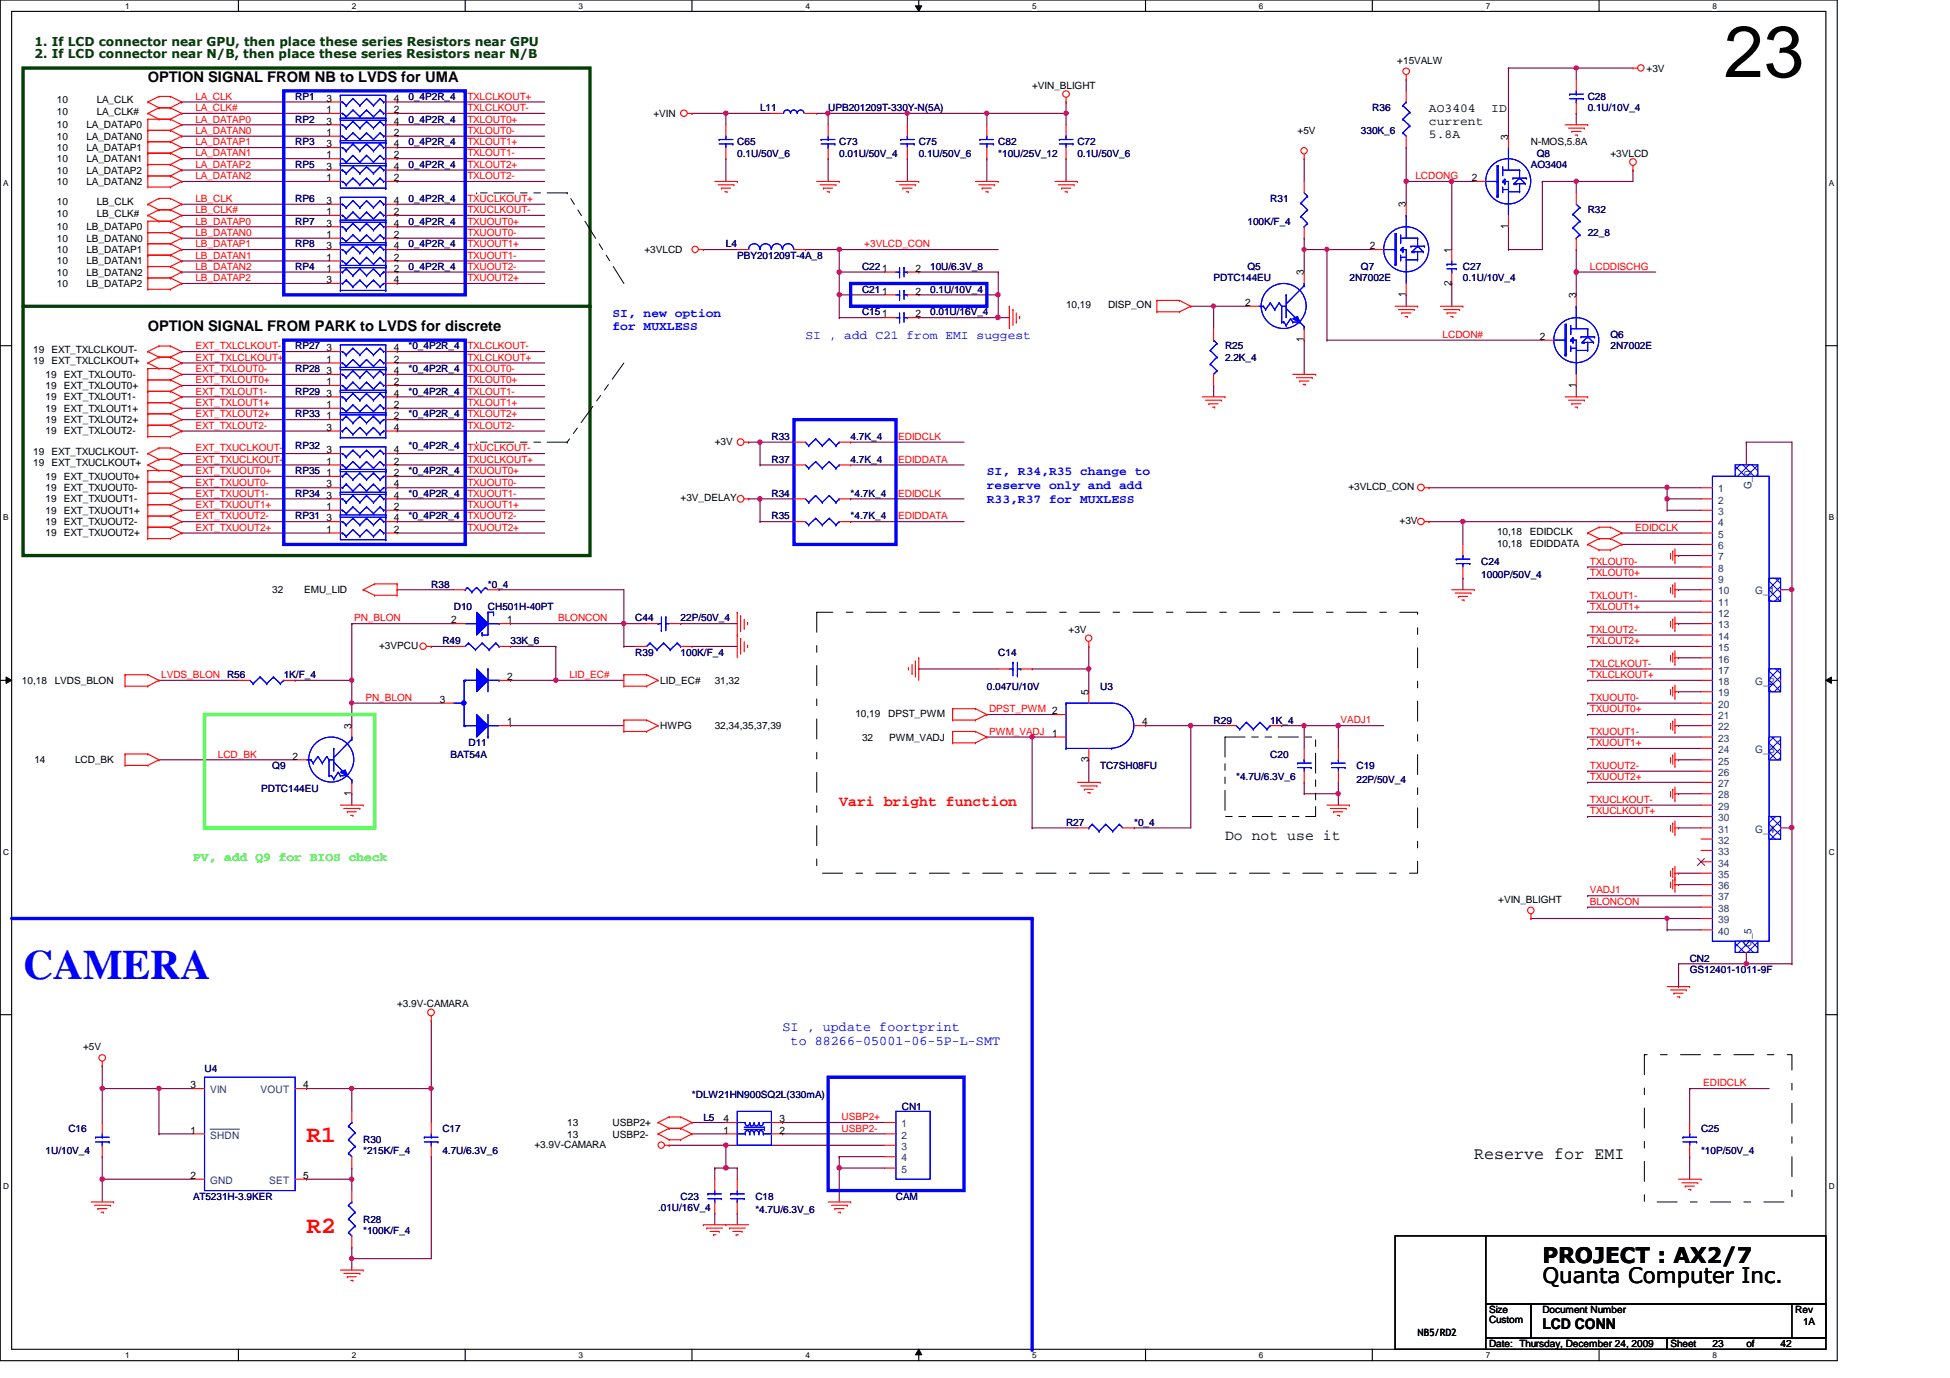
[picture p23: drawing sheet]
<svg xmlns="http://www.w3.org/2000/svg" width="297mm" height="210mm" viewBox="0 0 297 210" stroke-linecap="round" stroke-linejoin="round" font-family="sans-serif">
<defs><g id="words">
<text font-size="11" x="262.6" y="11.7">23</text>
<text font-size="6.3" fill="#00f" x="3.5" y="149.2">CAMERA</text>
<g font-size="3.6" fill="#f00">
<text x="46.7" y="174">R1</text>
<text x="46.7" y="187.8">R2</text>
</g>
<g font-size="3.3">
<text x="234.9" y="195.5">Quanta Computer Inc.</text>
<text x="234.9" y="192.4">PROJECT : AX2/7</text>
</g>
<text font-size="2.6" x="224.6" y="176.5">Reserve for EMI</text>
<g font-size="2.2">
<text x="22.5" y="12.4">OPTION SIGNAL FROM NB to LVDS for UMA</text>
<text x="22.5" y="50.5">OPTION SIGNAL FROM PARK to LVDS for discrete</text>
<text x="186.6" y="127.9">Do not use it</text>
<text x="234.9" y="202.4">LCD CONN</text>
</g>
<text font-size="2.2" fill="#f00" x="127.8" y="122.8">Vari bright function</text>
<g font-size="2" fill="#00f">
<text x="119.2" y="157">SI , update foortprint</text>
<text x="120.4" y="159.1">to 88266-05001-06-5P-L-SMT</text>
</g>
<g font-size="1.9" fill="#004000">
<text x="5.2" y="7.1">1. If LCD connector near GPU, then place these series Resistors near GPU</text>
<text x="5.2" y="8.8">2. If LCD connector near N/B, then place these series Resistors near N/B</text>
</g>
<g font-size="1.9">
<text x="217.7" y="17">AO3404</text>
<text x="227.2" y="17">ID</text>
<text x="217.7" y="19">current</text>
<text x="217.7" y="21">5.8A</text>
</g>
<g font-size="1.9" fill="#00f">
<text x="93.3" y="48.2">SI, new option</text>
<text x="93.3" y="50.3">for MUXLESS</text>
<text x="122.7" y="51.6">SI , add C21 from EMI suggest</text>
<text x="150.3" y="72.4">SI, R34,R35 change to</text>
<text x="150.3" y="74.5">reserve only and add</text>
<text x="150.3" y="76.6">R33,R37 for MUXLESS</text>
</g>
<text font-size="1.9" fill="#0f0" x="29.4" y="131.1">PV, add Q9 for BIOS check</text>
<g font-size="1.6">
<text x="49.7" y="17.2">1</text>
<text x="49.7" y="15.5">3</text>
<text x="60" y="17.2">2</text>
<text x="60" y="15.5">4</text>
<text x="49.7" y="20.7">1</text>
<text x="49.7" y="19">3</text>
<text x="49.7" y="22.4">3</text>
<text x="60" y="20.7">2</text>
<text x="60" y="19">4</text>
<text x="60" y="22.4">4</text>
<text x="229.7" y="21.3" transform="rotate(-90 229.7 21.3)">3</text>
<text x="49.7" y="27.6">1</text>
<text x="49.7" y="25.9">3</text>
<text x="49.7" y="24.1">1</text>
<text x="60" y="27.6">2</text>
<text x="60" y="25.9">4</text>
<text x="60" y="24.1">2</text>
<text x="224.2" y="27.6">2</text>
<text x="49.7" y="34.5">3</text>
<text x="49.7" y="32.8">1</text>
<text x="49.7" y="31.1">3</text>
<text x="60" y="34.5">4</text>
<text x="60" y="32.8">2</text>
<text x="60" y="31.1">4</text>
<text x="214.2" y="31.6" transform="rotate(-90 214.2 31.6)">3</text>
<text x="229.7" y="34.9" transform="rotate(-90 229.7 34.9)">1</text>
<text x="49.7" y="36.2">1</text>
<text x="49.7" y="39.7">1</text>
<text x="49.7" y="38">3</text>
<text x="49.7" y="41.4">1</text>
<text x="60" y="36.2">2</text>
<text x="60" y="39.7">2</text>
<text x="60" y="38">4</text>
<text x="60" y="41.4">2</text>
<text x="139.4" y="41.4">2</text>
<text x="198.6" y="42" transform="rotate(-90 198.6 42)">3</text>
<text x="208.7" y="38">2</text>
<text x="221.1" y="38.5" transform="rotate(-90 221.1 38.5)">1</text>
<text x="49.7" y="43.1">3</text>
<text x="60" y="43.1">4</text>
<text x="139.4" y="44.9">2</text>
<text x="189.7" y="46.6">2</text>
<text x="214.2" y="45.3" transform="rotate(-90 214.2 45.3)">1</text>
<text x="221.1" y="43.5" transform="rotate(-90 221.1 43.5)">2</text>
<text x="240.1" y="45.4" transform="rotate(-90 240.1 45.4)">3</text>
<text x="49.7" y="53.5">3</text>
<text x="60" y="53.5">4</text>
<text x="139.4" y="48.3">2</text>
<text x="198.6" y="52.2" transform="rotate(-90 198.6 52.2)">1</text>
<text x="234.6" y="51.8">2</text>
<text x="49.7" y="58.7">1</text>
<text x="49.7" y="57">3</text>
<text x="49.7" y="55.2">1</text>
<text x="60" y="58.7">2</text>
<text x="60" y="57">4</text>
<text x="60" y="55.2">2</text>
<text x="240.1" y="59.1" transform="rotate(-90 240.1 59.1)">1</text>
<text x="49.7" y="62.1">1</text>
<text x="49.7" y="60.4">3</text>
<text x="49.7" y="63.9">1</text>
<text x="49.7" y="65.6">3</text>
<text x="60" y="62.1">2</text>
<text x="60" y="60.4">4</text>
<text x="60" y="63.9">2</text>
<text x="60" y="65.6">4</text>
<text x="49.7" y="70.8">1</text>
<text x="49.7" y="69">3</text>
<text x="60" y="70.8">2</text>
<text x="60" y="69">4</text>
<text x="49.7" y="77.7">1</text>
<text x="49.7" y="75.9">3</text>
<text x="49.7" y="72.5">1</text>
<text x="49.7" y="74.3">3</text>
<text x="60" y="77.7">2</text>
<text x="60" y="75.9">4</text>
<text x="60" y="72.5">2</text>
<text x="60" y="74.3">4</text>
<text x="49.7" y="81.2">1</text>
<text x="49.7" y="79.4">3</text>
<text x="60" y="81.2">2</text>
<text x="60" y="79.4">4</text>
<text x="68.7" y="95">2</text>
<text x="77.3" y="95">1</text>
<text x="67" y="107.1">3</text>
<text x="77.3" y="103.6">2</text>
<text x="165.8" y="105.9" transform="rotate(-90 165.8 105.9)">5</text>
<text x="53.5" y="111" transform="rotate(-90 53.5 111)">3</text>
<text x="77.3" y="110.5">1</text>
<text x="160.3" y="112.2">1</text>
<text x="174" y="110.5">4</text>
<text x="44.6" y="115.7">2</text>
<text x="165.8" y="116.1" transform="rotate(-90 165.8 116.1)">3</text>
<text x="53.5" y="121.2" transform="rotate(-90 53.5 121.2)">1</text>
<text x="29" y="165.8">3</text>
<text x="46.2" y="165.8">4</text>
<text x="29" y="172.7">1</text>
<text x="110.2" y="172.7">1</text>
<text x="110.2" y="170.9">4</text>
<text x="118.7" y="170.9">3</text>
<text x="118.7" y="172.7">2</text>
<text x="29" y="179.6">2</text>
<text x="46.2" y="179.6">5</text>
</g>
<g font-size="1.6" fill="#004080">
<text x="261.7" y="75">1</text>
<text x="261.7" y="76.7">2</text>
<text x="266.8" y="74.5" transform="rotate(-90 266.8 74.5)">G_0</text>
<text x="261.7" y="78.4">3</text>
<text x="261.7" y="81.9">5</text>
<text x="261.7" y="80.2">4</text>
<text x="261.7" y="83.7">6</text>
<text x="261.7" y="85.3">7</text>
<text x="261.7" y="88.8">9</text>
<text x="261.7" y="87.1">8</text>
<text x="261.7" y="92.3">11</text>
<text x="261.7" y="95.7">13</text>
<text x="261.7" y="90.6">10</text>
<text x="261.7" y="94">12</text>
<text x="267.4" y="90.6">G_1</text>
<text x="261.7" y="99.2">15</text>
<text x="261.7" y="97.5">14</text>
<text x="261.7" y="100.9">16</text>
<text x="261.7" y="102.6">17</text>
<text x="261.7" y="106.1">19</text>
<text x="261.7" y="104.4">18</text>
<text x="261.7" y="107.8">20</text>
<text x="267.4" y="104.4">G_2</text>
<text x="261.7" y="109.6">21</text>
<text x="261.7" y="113">23</text>
<text x="261.7" y="111.3">22</text>
<text x="261.7" y="116.5">25</text>
<text x="261.7" y="119.9">27</text>
<text x="261.7" y="114.7">24</text>
<text x="261.7" y="118.2">26</text>
<text x="267.4" y="114.7">G_3</text>
<text x="261.7" y="123.4">29</text>
<text x="261.7" y="121.6">28</text>
<text x="261.7" y="125.1">30</text>
<text x="261.7" y="126.8">31</text>
<text x="261.7" y="128.5">32</text>
<text x="261.7" y="130.3">33</text>
<text x="261.7" y="132">34</text>
<text x="267.4" y="126.8">G_4</text>
<text x="261.7" y="133.7">35</text>
<text x="261.7" y="135.5">36</text>
<text x="261.7" y="137.2">37</text>
<text x="261.7" y="138.9">38</text>
<text x="261.7" y="140.6">39</text>
<text x="261.7" y="142.4">40</text>
<text x="266.8" y="144.2" transform="rotate(-90 266.8 144.2)">G_5</text>
<text x="32" y="166.5">VIN</text>
<text x="39.7" y="166.5">VOUT</text>
<text x="32" y="173.4">SHDN</text>
<text x="137.3" y="171.7">1</text>
<text x="137.3" y="173.4">2</text>
<text x="137.3" y="175.2">3</text>
<text x="137.3" y="176.9">4</text>
<text x="137.3" y="178.6">5</text>
<text x="32" y="180.3">GND</text>
<text x="41" y="180.3">SET</text>
</g>
<g font-size="1.5">
<text x="212.8" y="9.7">+15VALW</text>
<text x="250.8" y="10.9">+3V</text>
<text x="8.7" y="15.7">10</text>
<text x="8.7" y="17.5">10</text>
<text x="14.7" y="15.7">LA_CLK</text>
<text x="14.7" y="17.5">LA_CLK#</text>
<text x="99.5" y="17.8">+VIN</text>
<text x="157.2" y="13.5">+VIN_BLIGHT</text>
<text x="8.7" y="19.6">10</text>
<text x="8.7" y="21.3">10</text>
<text x="8.7" y="23">10</text>
<text x="13.2" y="19.6">LA_DATAP0</text>
<text x="13.2" y="21.3">LA_DATAN0</text>
<text x="13.2" y="23">LA_DATAP1</text>
<text x="197.7" y="20.4">+5V</text>
<text x="233.2" y="22.1">N-MOS,5.8A</text>
<text x="245.3" y="23.9">+3VLCD</text>
<text x="8.7" y="24.7">10</text>
<text x="8.7" y="26.5">10</text>
<text x="8.7" y="28.2">10</text>
<text x="13.2" y="24.7">LA_DATAN1</text>
<text x="13.2" y="26.5">LA_DATAP2</text>
<text x="13.2" y="28.2">LA_DATAN2</text>
<text x="8.7" y="35.1">10</text>
<text x="8.7" y="33">10</text>
<text x="8.7" y="31.3">10</text>
<text x="13.2" y="35.1">LB_DATAP0</text>
<text x="14.7" y="33">LB_CLK#</text>
<text x="14.7" y="31.3">LB_CLK</text>
<text x="8.7" y="38.5">10</text>
<text x="8.7" y="40.3">10</text>
<text x="8.7" y="42">10</text>
<text x="8.7" y="36.8">10</text>
<text x="13.2" y="38.5">LB_DATAP1</text>
<text x="13.2" y="40.3">LB_DATAN1</text>
<text x="13.2" y="42">LB_DATAN2</text>
<text x="13.2" y="36.8">LB_DATAN0</text>
<text x="98.2" y="38.5">+3VLCD</text>
<text x="8.7" y="43.7">10</text>
<text x="13.2" y="43.7">LB_DATAP2</text>
<text x="162.4" y="47">10,19</text>
<text x="168.8" y="47">DISP_ON</text>
<text x="5.1" y="53.7">19 EXT_TXLCLKOUT-</text>
<text x="5.1" y="55.5">19 EXT_TXLCLKOUT+</text>
<text x="6.9" y="57.5">19</text>
<text x="6.9" y="59.3">19</text>
<text x="9.7" y="57.5">EXT_TXLOUT0-</text>
<text x="9.7" y="59.3">EXT_TXLOUT0+</text>
<text x="6.9" y="61">19</text>
<text x="6.9" y="62.7">19</text>
<text x="6.9" y="64.4">19</text>
<text x="9.7" y="61">EXT_TXLOUT1-</text>
<text x="9.7" y="62.7">EXT_TXLOUT1+</text>
<text x="9.7" y="64.4">EXT_TXLOUT2+</text>
<text x="5.1" y="69.3">19 EXT_TXUCLKOUT-</text>
<text x="5.1" y="71">19 EXT_TXUCLKOUT+</text>
<text x="6.9" y="66.2">19</text>
<text x="9.7" y="66.2">EXT_TXLOUT2-</text>
<text x="108.9" y="67.7">+3V</text>
<text x="6.9" y="76.5">19</text>
<text x="6.9" y="73.1">19</text>
<text x="6.9" y="74.8">19</text>
<text x="9.7" y="76.5">EXT_TXUOUT1-</text>
<text x="9.7" y="73.1">EXT_TXUOUT0+</text>
<text x="9.7" y="74.8">EXT_TXUOUT0-</text>
<text x="103.7" y="76.4">+3V_DELAY</text>
<text x="205.4" y="74.6">+3VLCD_CON</text>
<text x="6.9" y="78.3">19</text>
<text x="6.9" y="80">19</text>
<text x="6.9" y="81.7">19</text>
<text x="9.7" y="78.3">EXT_TXUOUT1+</text>
<text x="9.7" y="80">EXT_TXUOUT2-</text>
<text x="9.7" y="81.7">EXT_TXUOUT2+</text>
<text x="213.2" y="79.8">+3V</text>
<text x="228" y="83.3">10,18</text>
<text x="228" y="81.5">10,18</text>
<text x="233" y="83.3">EDIDDATA</text>
<text x="233" y="81.5">EDIDCLK</text>
<text x="41.5" y="90.3">32</text>
<text x="46.4" y="90.3">EMU_LID</text>
<text x="57.7" y="98.8">+3VPCU</text>
<text x="162.8" y="96.4">+3V</text>
<text x="3.3" y="104.2">10,18</text>
<text x="8.3" y="104.2">LVDS_BLON</text>
<text x="100.6" y="104.2">LID_EC#</text>
<text x="108.9" y="104.2">31,32</text>
<text x="100.6" y="111.1">HWPG</text>
<text x="108.9" y="111.1">32,34,35,37,39</text>
<text x="130.3" y="109.2">10,19</text>
<text x="131.3" y="112.8">32</text>
<text x="135.3" y="109.2">DPST_PWM</text>
<text x="135.5" y="112.8">PWM_VADJ</text>
<text x="5.2" y="116.2">14</text>
<text x="11.4" y="116.2">LCD_BK</text>
<text x="228.2" y="137.5">+VIN_BLIGHT</text>
<text x="60.5" y="153.4">+3.9V-CAMARA</text>
<text x="12.7" y="160">+5V</text>
<text x="86.4" y="171.5">13</text>
<text x="86.4" y="173.3">13</text>
<text x="93.3" y="171.5">USBP2+</text>
<text x="93.3" y="173.3">USBP2-</text>
<text x="81.4" y="174.8">+3.9V-CAMARA</text>
<text x="215.9" y="203.6">NB5/RD2</text>
<text x="226.8" y="200">Size</text>
<text x="226.8" y="201.6">Custom</text>
<text x="234.9" y="200">Document Number</text>
<text x="273.5" y="200">Rev</text>
<text x="274.7" y="201.8">1A</text>
<text x="226.8" y="205.2">Date: Thursday, December 24, 2009</text>
<text x="254.5" y="205.2">Sheet</text>
<text x="260.9" y="205.2">23</text>
<text x="266" y="205.2">of</text>
<text x="271.2" y="205.2">42</text>
</g>
<g font-size="1.5" fill="#f00">
<text x="29.8" y="15.2">LA_CLK</text>
<text x="29.8" y="16.9">LA_CLK#</text>
<text x="71.2" y="16.9">TXLCLKOUT-</text>
<text x="71.2" y="15.2">TXLCLKOUT+</text>
<text x="29.8" y="23.8">LA_DATAN1</text>
<text x="29.8" y="22.1">LA_DATAP1</text>
<text x="29.8" y="20.4">LA_DATAN0</text>
<text x="29.8" y="18.7">LA_DATAP0</text>
<text x="71.2" y="20.4">TXLOUT0-</text>
<text x="71.2" y="18.7">TXLOUT0+</text>
<text x="71.2" y="23.8">TXLOUT1-</text>
<text x="71.2" y="22.1">TXLOUT1+</text>
<text x="29.8" y="27.3">LA_DATAN2</text>
<text x="29.8" y="25.6">LA_DATAP2</text>
<text x="71.2" y="25.6">TXLOUT2+</text>
<text x="71.2" y="27.3">TXLOUT2-</text>
<text x="215.6" y="27.3">LCDONG</text>
<text x="29.8" y="32.5">LB_CLK#</text>
<text x="29.8" y="30.8">LB_CLK</text>
<text x="29.8" y="35.9">LB_DATAN0</text>
<text x="29.8" y="34.2">LB_DATAP0</text>
<text x="71.2" y="30.8">TXUCLKOUT+</text>
<text x="71.2" y="32.5">TXUCLKOUT-</text>
<text x="71.2" y="34.2">TXUOUT0+</text>
<text x="71.2" y="35.9">TXUOUT0-</text>
<text x="29.8" y="41.1">LB_DATAN2</text>
<text x="29.8" y="37.7">LB_DATAP1</text>
<text x="29.8" y="39.4">LB_DATAN1</text>
<text x="71.2" y="41.1">TXUOUT2-</text>
<text x="71.2" y="39.4">TXUOUT1-</text>
<text x="71.2" y="37.7">TXUOUT1+</text>
<text x="131.7" y="37.7">+3VLCD_CON</text>
<text x="242.2" y="41.1">LCDDISCHG</text>
<text x="29.8" y="42.8">LB_DATAP2</text>
<text x="71.2" y="42.8">TXUOUT2+</text>
<text x="29.8" y="53.2">EXT_TXLCLKOUT-</text>
<text x="71.2" y="53.2">TXLCLKOUT-</text>
<text x="219.7" y="51.5">LCDON#</text>
<text x="29.8" y="58.4">EXT_TXLOUT0+</text>
<text x="29.8" y="54.9">EXT_TXLCLKOUT+</text>
<text x="29.8" y="56.7">EXT_TXLOUT0-</text>
<text x="71.2" y="54.9">TXLCLKOUT+</text>
<text x="71.2" y="56.7">TXLOUT0-</text>
<text x="71.2" y="58.4">TXLOUT0+</text>
<text x="29.8" y="65.3">EXT_TXLOUT2-</text>
<text x="29.8" y="63.6">EXT_TXLOUT2+</text>
<text x="29.8" y="61.8">EXT_TXLOUT1+</text>
<text x="29.8" y="60.1">EXT_TXLOUT1-</text>
<text x="71.2" y="63.6">TXLOUT2+</text>
<text x="71.2" y="65.3">TXLOUT2-</text>
<text x="71.2" y="60.1">TXLOUT1-</text>
<text x="71.2" y="61.8">TXLOUT1+</text>
<text x="29.8" y="70.5">EXT_TXUCLKOUT+</text>
<text x="29.8" y="68.7">EXT_TXUCLKOUT-</text>
<text x="71.2" y="70.5">TXUCLKOUT+</text>
<text x="71.2" y="68.7">TXUCLKOUT-</text>
<text x="136.8" y="67">EDIDCLK</text>
<text x="136.8" y="70.5">EDIDDATA</text>
<text x="29.8" y="75.6">EXT_TXUOUT1-</text>
<text x="29.8" y="74">EXT_TXUOUT0-</text>
<text x="29.8" y="77.4">EXT_TXUOUT1+</text>
<text x="29.8" y="72.2">EXT_TXUOUT0+</text>
<text x="71.2" y="72.2">TXUOUT0+</text>
<text x="71.2" y="74">TXUOUT0-</text>
<text x="71.2" y="75.6">TXUOUT1-</text>
<text x="71.2" y="77.4">TXUOUT1+</text>
<text x="136.8" y="75.6">EDIDCLK</text>
<text x="29.8" y="79.1">EXT_TXUOUT2-</text>
<text x="29.8" y="80.9">EXT_TXUOUT2+</text>
<text x="71.2" y="79.1">TXUOUT2-</text>
<text x="71.2" y="80.9">TXUOUT2+</text>
<text x="136.8" y="79.1">EDIDDATA</text>
<text x="249.1" y="80.9">EDIDCLK</text>
<text x="242.2" y="86">TXLOUT0-</text>
<text x="242.2" y="87.8">TXLOUT0+</text>
<text x="53.9" y="94.7">PN_BLON</text>
<text x="85" y="94.7">BLONCON</text>
<text x="242.2" y="92.9">TXLOUT1+</text>
<text x="242.2" y="91.2">TXLOUT1-</text>
<text x="242.2" y="96.4">TXLOUT2-</text>
<text x="242.2" y="98.1">TXLOUT2+</text>
<text x="242.2" y="101.6">TXLCLKOUT-</text>
<text x="24.6" y="103.3">LVDS_BLON R56</text>
<text x="55.7" y="106.8">PN_BLON</text>
<text x="86.7" y="103.3">LID_EC#</text>
<text x="242.2" y="106.8">TXUOUT0-</text>
<text x="242.2" y="103.3">TXLCLKOUT+</text>
<text x="150.7" y="108.5">DPST_PWM 2</text>
<text x="150.7" y="111.9">PWM_VADJ</text>
<text x="204.2" y="110.2">VADJ1</text>
<text x="242.2" y="108.5">TXUOUT0+</text>
<text x="242.2" y="113.7">TXUOUT1+</text>
<text x="242.2" y="111.9">TXUOUT1-</text>
<text x="33.2" y="115.4">LCD_BK</text>
<text x="242.2" y="118.8">TXUOUT2+</text>
<text x="242.2" y="117.1">TXUOUT2-</text>
<text x="242.2" y="124">TXUCLKOUT+</text>
<text x="242.2" y="122.3">TXUCLKOUT-</text>
<text x="242.2" y="137.8">BLONCON</text>
<text x="242.2" y="136.1">VADJ1</text>
<text x="259.5" y="165.5">EDIDCLK</text>
<text x="128.2" y="170.6">USBP2+</text>
<text x="128.2" y="172.4">USBP2-</text>
</g>
<g font-size="1.5" fill="#000080">
<text x="45" y="15.2">RP1</text>
<text x="62.2" y="15.2">0_4P2R_4</text>
<text x="115.8" y="16.9">L11</text>
<text x="126.2" y="16.9">UPB201209T-330Y-N(5A)</text>
<text x="209" y="16.9">R36</text>
<text x="241.8" y="15.2">C28</text>
<text x="241.8" y="16.9">0.1U/10V_4</text>
<text x="45" y="18.7">RP2</text>
<text x="45" y="22.1">RP3</text>
<text x="62.2" y="18.7">0_4P2R_4</text>
<text x="62.2" y="22.1">0_4P2R_4</text>
<text x="112.3" y="22.1">C65</text>
<text x="112.3" y="23.9">0.1U/50V_6</text>
<text x="127.8" y="22.1">C73</text>
<text x="127.8" y="23.9">0.01U/50V_4</text>
<text x="140" y="22.1">C75</text>
<text x="140" y="23.9">0.1U/50V_6</text>
<text x="152.1" y="22.1">C82</text>
<text x="152.1" y="23.9">*10U/25V_12</text>
<text x="164.1" y="22.1">C72</text>
<text x="164.1" y="23.9">0.1U/50V_6</text>
<text x="207.3" y="20.4">330K_6</text>
<text x="234.1" y="23.9">Q8</text>
<text x="45" y="25.6">RP5</text>
<text x="62.2" y="25.6">0_4P2R_4</text>
<text x="233.2" y="25.6">AO3404</text>
<text x="45" y="34.2">RP7</text>
<text x="45" y="30.8">RP6</text>
<text x="62.2" y="34.2">0_4P2R_4</text>
<text x="62.2" y="30.8">0_4P2R_4</text>
<text x="190" y="34.2">100K/F_4</text>
<text x="193.5" y="30.8">R31</text>
<text x="241.8" y="32.5">R32</text>
<text x="241.8" y="35.9">22_8</text>
<text x="45" y="37.7">RP8</text>
<text x="45" y="41.1">RP4</text>
<text x="62.2" y="37.7">0_4P2R_4</text>
<text x="62.2" y="41.1">0_4P2R_4</text>
<text x="110.6" y="37.7">L4</text>
<text x="112.3" y="39.4">PBY201209T-4A_8</text>
<text x="131.3" y="41.1">C221</text>
<text x="141.7" y="41.1">10U/6.3V_8</text>
<text x="190" y="41.1">Q5</text>
<text x="207.3" y="41.1">Q7</text>
<text x="222.8" y="41.1">C27</text>
<text x="131.3" y="44.6">C211</text>
<text x="141.7" y="44.6">0.1U/10V_4</text>
<text x="184.9" y="42.8">PDTC144EU</text>
<text x="205.6" y="42.8">2N7002E</text>
<text x="222.8" y="42.8">0.1U/10V_4</text>
<text x="45" y="53.2">RP27</text>
<text x="62.2" y="53.2">*0_4P2R_4</text>
<text x="131.3" y="48">C151</text>
<text x="141.7" y="48">0.01U/16V_4</text>
<text x="186.6" y="53.2">R25</text>
<text x="245.3" y="51.5">Q6</text>
<text x="245.3" y="53.2">2N7002E</text>
<text x="45" y="56.7">RP28</text>
<text x="62.2" y="56.7">*0_4P2R_4</text>
<text x="186.6" y="54.9">2.2K_4</text>
<text x="45" y="60.1">RP29</text>
<text x="45" y="63.6">RP33</text>
<text x="62.2" y="60.1">*0_4P2R_4</text>
<text x="62.2" y="63.6">*0_4P2R_4</text>
<text x="45" y="68.4">RP32</text>
<text x="62.2" y="68.4">*0_4P2R_4</text>
<text x="117.5" y="67.1">R33</text>
<text x="117.5" y="70.5">R37</text>
<text x="129.6" y="67.1">4.7K_4</text>
<text x="129.6" y="70.5">4.7K_4</text>
<text x="45" y="75.7">RP34</text>
<text x="45" y="72.2">RP35</text>
<text x="62.2" y="75.7">*0_4P2R_4</text>
<text x="62.2" y="72.2">*0_4P2R_4</text>
<text x="117.5" y="75.7">R34</text>
<text x="129.6" y="75.7">*4.7K_4</text>
<text x="45" y="79.1">RP31</text>
<text x="62.2" y="79.1">*0_4P2R_4</text>
<text x="117.5" y="79.1">R35</text>
<text x="129.6" y="79.1">*4.7K_4</text>
<text x="65.7" y="89.5">R38</text>
<text x="74.3" y="89.5">*0_4</text>
<text x="225.6" y="86">C24</text>
<text x="225.6" y="88.1">1000P/50V_4</text>
<text x="69.1" y="93">D10</text>
<text x="74.3" y="93">CH501H-40PT</text>
<text x="96.8" y="94.7">C44</text>
<text x="103.7" y="94.7">22P/50V_4</text>
<text x="67.4" y="98.1">R49</text>
<text x="77.8" y="98.1">33K_6</text>
<text x="96.8" y="99.9">R39</text>
<text x="103.7" y="99.9">100K/F_4</text>
<text x="152.1" y="99.9">C14</text>
<text x="43.2" y="103.3">1K/F_4</text>
<text x="150.3" y="105">0.047U/10V</text>
<text x="167.6" y="105">U3</text>
<text x="71.4" y="113.7">D11</text>
<text x="184.9" y="110.2">R29</text>
<text x="193.5" y="110.2">1K_4</text>
<text x="41.5" y="117.1">Q9</text>
<text x="68.6" y="115.4">BAT54A</text>
<text x="167.6" y="117.1">TC7SH08FU</text>
<text x="188.3" y="118.9">*4.7U/6.3V_6</text>
<text x="193.5" y="115.4">C20</text>
<text x="206.6" y="117.1">C19</text>
<text x="206.6" y="119.2">22P/50V_4</text>
<text x="39.8" y="120.6">PDTC144EU</text>
<text x="162.4" y="125.8">R27</text>
<text x="172.8" y="125.8">*0_4</text>
<text x="257.4" y="146.5">CN2</text>
<text x="257.4" y="148.2">GS12401-1011-9F</text>
<text x="31.2" y="163.2">U4</text>
<text x="105.4" y="167.2">*DLW21HN900SQ2L(330mA)</text>
<text x="10.4" y="172.4">C16</text>
<text x="67.4" y="172.4">C17</text>
<text x="107.1" y="170.7">L5</text>
<text x="137.4" y="169.1">CN1</text>
<text x="259.1" y="172.4">C25</text>
<text x="6.9" y="175.9">1U/10V_4</text>
<text x="55.3" y="174.1">R30</text>
<text x="55.3" y="175.9">*215K/F_4</text>
<text x="67.4" y="175.9">4.7U/6.3V_6</text>
<text x="259.1" y="175.9">*10P/50V_4</text>
<text x="29.4" y="182.8">AT5231H-3.9KER</text>
<text x="100.2" y="184.5">.01U/16V_4</text>
<text x="103.7" y="182.8">C23</text>
<text x="115.1" y="182.8">C18</text>
<text x="115.1" y="184.8">*4.7U/6.3V_6</text>
<text x="136.5" y="182.8">CAM</text>
<text x="55.3" y="186.2">R28</text>
<text x="55.3" y="188">*100K/F_4</text>
</g>
<g font-size="1.3">
<text x="19" y="1.4">1</text>
<text x="53.6" y="1.4">2</text>
<text x="88.1" y="1.4">3</text>
<text x="122.7" y="1.4">4</text>
<text x="157.2" y="1.4">5</text>
<text x="191.8" y="1.4">6</text>
<text x="226.3" y="1.4">7</text>
<text x="260.9" y="1.4">8</text>
<text x=".5" y="28.3">A</text>
<text x="278.6" y="28.3">A</text>
<text x=".5" y="79.2">B</text>
<text x="278.6" y="79.2">B</text>
<text x=".5" y="130.2">C</text>
<text x="278.6" y="130.2">C</text>
<text x=".5" y="181.1">D</text>
<text x="278.6" y="181.1">D</text>
<text x="19" y="206.9">1</text>
<text x="53.6" y="206.9">2</text>
<text x="88.1" y="206.9">3</text>
<text x="122.7" y="206.9">4</text>
<text x="157.2" y="206.9">5</text>
<text x="191.8" y="206.9">6</text>
<text x="226.3" y="206.9">7</text>
<text x="260.9" y="206.9">8</text>
</g>
</g></defs>
<path d="M0 0h279.9v207.3h-279.9zM1.8 1.7h276.3v203.8h-276.3z" fill="none" stroke="#000" stroke-width=".17"/>
<g fill="#fff">
<path d="M19 .2h.7v1.4h-.7z"/>
<path d="M19 205.7h.7v1.4h-.7z"/>
</g>
<path d="M36.3 0v1.7M36.3 205.5v1.8" fill="none" stroke="#000" stroke-width=".17"/>
<g fill="#fff">
<path d="M53.6 .2h.7v1.4h-.7z"/>
<path d="M53.6 205.7h.7v1.4h-.7z"/>
</g>
<path d="M70.9 0v1.7M70.9 205.5v1.8" fill="none" stroke="#000" stroke-width=".17"/>
<g fill="#fff">
<path d="M88.1 .2h.7v1.4h-.7z"/>
<path d="M88.1 205.7h.7v1.4h-.7z"/>
</g>
<path d="M105.4 0v1.7M105.4 205.5v1.8" fill="none" stroke="#000" stroke-width=".17"/>
<g fill="#fff">
<path d="M122.7 .2h.7v1.4h-.7z"/>
<path d="M122.7 205.7h.7v1.4h-.7z"/>
</g>
<path d="M140 0v1.7M140 205.5v1.8" fill="none" stroke="#000" stroke-width=".17"/>
<path d="M139.4 .9h1l-.4 .8zM140 205.5l.4 .9h-1z" fill="#000"/>
<path d="M139.4 .9h1l-.4 .8zM140 205.5l.4 .9h-1z" fill="none" stroke="#000" stroke-width=".15"/>
<g fill="#fff">
<path d="M157.2 .2h.7v1.4h-.7z"/>
<path d="M157.2 205.7h.7v1.4h-.7z"/>
</g>
<path d="M174.5 0v1.7M174.5 205.5v1.8" fill="none" stroke="#000" stroke-width=".17"/>
<g fill="#fff">
<path d="M191.8 .2h.6v1.4h-.6z"/>
<path d="M191.8 205.7h.6v1.4h-.6z"/>
</g>
<path d="M209 0v1.7M209 205.5v1.8" fill="none" stroke="#000" stroke-width=".17"/>
<g fill="#fff">
<path d="M226.3 .2h.7v1.4h-.7z"/>
<path d="M226.3 205.7h.7v1.4h-.7z"/>
</g>
<path d="M243.6 0v1.7M243.6 205.5v1.8" fill="none" stroke="#000" stroke-width=".17"/>
<g fill="#fff">
<path d="M260.9 .2h.6v1.4h-.6z"/>
<path d="M260.9 205.7h.6v1.4h-.6z"/>
<path d="M.5 27.2h.8v1.4h-.8z"/>
<path d="M278.6 27.2h.8v1.4h-.8z"/>
<path d="M.5 78.1h.8v1.4h-.8z"/>
<path d="M278.6 78.1h.8v1.4h-.8z"/>
</g>
<path d="M0 52.7h1.8M278.1 52.7h1.8" fill="none" stroke="#000" stroke-width=".17"/>
<g fill="#fff">
<path d="M.5 129.1h.9v1.4h-.9z"/>
<path d="M278.6 129.1h.9v1.4h-.9z"/>
</g>
<path d="M0 103.6h1.8M278.1 103.6h1.8" fill="none" stroke="#000" stroke-width=".17"/>
<path d="M.9 103.1l.9 .5-.9 .5zM278.1 103.6l.9-.5v1z" fill="#000"/>
<path d="M.9 103.1l.9 .5-.9 .5zM278.1 103.6l.9-.5v1z" fill="none" stroke="#000" stroke-width=".15"/>
<g fill="#fff">
<path d="M.5 180h.9v1.4h-.9z"/>
<path d="M278.6 180h.9v1.4h-.9z"/>
</g>
<path d="M0 154.6h1.8M278.1 154.6h1.8" fill="none" stroke="#000" stroke-width=".17"/>
<path d="M150.3 108.8h.1M150.3 108.8h10.4M157.2 112.3h.1M157.2 112.3h3.5" fill="none" stroke="#800040" stroke-width=".17"/>
<circle cx="157.2" cy="112.2" r=".32" fill="#f0f"/>
<circle cx="157.2" cy="112.2" r=".32" fill="none" stroke="#f0f" stroke-width=".17"/>
<g fill="none" stroke="#800040" stroke-width=".17">
<path d="M27.7 15.5h.1M27.7 17.3h.1M27.7 19h.1M27.7 17.3h22.4M27.7 19h22.4M27.7 15.5h22.4M60.5 17.3h.1M60.5 19h.1M60.5 15.5h.1M60.5 17.3h22.5M60.5 19h22.5M60.5 15.5h22.5"/>
<path d="M27.7 27.6h.1M27.7 25.9h.1M27.7 32.8h.1M27.7 24.2h.1M27.7 22.5h.1M27.7 31.1h.1M27.7 38h.1M27.7 36.3h.1M27.7 20.7h.1M27.7 39.8h.1M27.7 34.5h.1M27.7 20.7h22.4"/>
<path d="M27.7 25.9h22.4M27.7 24.2h22.4M27.7 27.6h22.4M27.7 22.5h22.4M27.7 39.8h22.4M27.7 38h22.4M27.7 31.1h22.4M27.7 32.8h22.4M27.7 34.5h22.4M27.7 36.3h22.4M60.5 20.7h.1M60.5 25.9h.1"/>
<path d="M60.5 24.2h.1M60.5 27.6h.1M60.5 22.5h.1M60.5 39.8h.1M60.5 38h.1M60.5 31.1h.1M60.5 32.8h.1M60.5 34.5h.1M60.5 36.3h.1M60.5 20.7h22.5M60.5 25.9h22.5M60.5 24.2h22.5"/>
<path d="M60.5 27.6h22.5M60.5 22.5h22.5M60.5 39.8h22.5M60.5 38h22.5M60.5 31.1h22.5M60.5 32.8h22.5M60.5 34.5h22.5M60.5 36.3h22.5M202.1 38h.1M202.1 38v13.8M248.7 25.9h.1M248.7 25.9v1.7"/>
<path d="M27.7 41.4h.1M27.7 43.2h.1M27.7 58.7h.1M27.7 53.6h.1M27.7 55.3h.1M27.7 57h.1M27.7 41.4h22.4M27.7 43.2h22.4M27.7 58.7h22.4M27.7 53.6h22.4M27.7 55.3h22.4M27.7 57h22.4"/>
<path d="M60.5 41.4h.1M60.5 43.2h.1M60.5 53.6h.1M60.5 55.3h.1M60.5 57h.1M60.5 58.7h.1M60.5 41.4h22.5M60.5 43.2h22.5M60.5 58.7h22.5M60.5 53.6h22.5M60.5 55.3h22.5M60.5 57h22.5"/>
<path d="M27.7 65.7h.1M27.7 63.9h.1M27.7 70.8h.1M27.7 62.2h.1M27.7 79.5h.1M27.7 60.5h.1M27.7 69.1h.1M27.7 76h.1M27.7 74.3h.1M27.7 77.7h.1M27.7 72.6h.1M27.7 65.7h22.4"/>
<path d="M27.7 63.9h22.4M27.7 70.8h22.4M27.7 62.2h22.4M27.7 79.5h22.4M27.7 60.5h22.4M27.7 69.1h22.4M27.7 76h22.4M27.7 74.3h22.4M27.7 77.7h22.4M27.7 72.6h22.4M60.5 63.9h.1M60.5 65.7h.1"/>
<path d="M60.5 79.5h.1M60.5 72.6h.1M60.5 74.3h.1M60.5 60.5h.1M60.5 62.2h.1M60.5 70.8h.1M60.5 69.1h.1M60.5 76h.1M60.5 77.7h.1M60.5 65.7h22.5M60.5 63.9h22.5M60.5 70.8h22.5"/>
<path d="M60.5 62.2h22.5M60.5 79.5h22.5M60.5 60.5h22.5M60.5 69.1h22.5M60.5 76h22.5M60.5 74.3h22.5M60.5 77.7h22.5M60.5 72.6h22.5M27.7 81.2h.1M27.7 81.2h22.4M60.5 81.2h.1M60.5 81.2h22.5"/>
<path d="M77.8 103.6h.1M77.8 103.6h6.9"/>
</g>
<circle cx="84.7" cy="103.6" r=".33" fill="#f0f"/>
<circle cx="84.7" cy="103.6" r=".33" fill="none" stroke="#f0f" stroke-width=".17"/>
<path d="M234.9 27.6h.1M234.9 27.6h5.2M240.1 41.4h.1M240.1 41.4v3.5" fill="none" stroke="#800040" stroke-width=".17"/>
<circle cx="240.1" cy="41.4" r=".34" fill="#f0f"/>
<circle cx="240.1" cy="41.4" r=".34" fill="none" stroke="#f0f" stroke-width=".17"/>
<path d="M214.2 12.1h.1M214.2 12.1v1.7M240.1 27.6h.1M240.1 27.6h8.6" fill="none" stroke="#800040" stroke-width=".17"/>
<circle cx="240.1" cy="27.6" r=".33" fill="#f0f"/>
<circle cx="240.1" cy="27.6" r=".33" fill="none" stroke="#f0f" stroke-width=".17"/>
<path d="M202.1 38h.1M202.1 38h6.9" fill="none" stroke="#800040" stroke-width=".17"/>
<circle cx="202.1" cy="38" r=".32" fill="#f0f"/>
<circle cx="202.1" cy="38" r=".32" fill="none" stroke="#f0f" stroke-width=".17"/>
<path d="M214.2 22.5h.1M214.2 22.5v5.1M221.1 43.2h.1M221.1 43.2v3.5" fill="none" stroke="#800040" stroke-width=".17"/>
<circle cx="214.2" cy="27.6" r=".33" fill="#f0f"/>
<circle cx="214.2" cy="27.6" r=".33" fill="none" stroke="#f0f" stroke-width=".17"/>
<path d="M221.1 27.6h.1M221.1 27.6v10.4M221.1 27.6h3.5M234.9 27.6h.1M234.9 27.6v10.4M198.7 51.8h.1M198.7 51.8v5.2M24.2 103.6h.1M24.2 103.6h12.1M84.7 103.6h.1M84.7 103.6h10.3" fill="none" stroke="#800040" stroke-width=".17"/>
<circle cx="221.1" cy="27.6" r=".33" fill="#f0f"/>
<circle cx="221.1" cy="27.6" r=".33" fill="none" stroke="#f0f" stroke-width=".17"/>
<path d="M198.7 38h.1M198.7 36.3h.1M198.7 36.3v5.1M198.7 38h3.4M240.1 38h.1M240.1 38v3.4M202.1 51.8h.1M202.1 51.8h32.8M240.1 58.7h.1M240.1 41.4h.1M240.1 58.7v1.8M240.1 41.4h12.1" fill="none" stroke="#800040" stroke-width=".17"/>
<circle cx="198.6" cy="38" r=".32" fill="#f0f"/>
<circle cx="198.6" cy="38" r=".32" fill="none" stroke="#f0f" stroke-width=".17"/>
<path d="M198.7 24.2h.1M198.7 24.2v3.4M214.2 27.6h.1M214.2 27.6v3.5M229.8 34.5h.1M229.8 34.5v3.5M184.9 46.7h.1M184.9 46.7h5.1M214.2 44.9h.1M214.2 44.9v1.8" fill="none" stroke="#800040" stroke-width=".17"/>
<circle cx="184.8" cy="46.6" r=".32" fill="#f0f"/>
<circle cx="184.8" cy="46.6" r=".32" fill="none" stroke="#f0f" stroke-width=".17"/>
<g fill="none" stroke="#800040" stroke-width=".17">
<path d="M240.1 17.3h.1M240.1 10.4h.1M240.1 10.4v1.7M240.1 17.3v1.7M214.2 27.6h.1M214.2 27.6h6.9M229.8 38h.1M229.8 38h5.1M240.1 27.6h.1M240.1 27.6v1.8M181.4 46.7h.1M181.4 46.7h3.5"/>
<path d="M184.9 58.7h.1M184.9 46.7h.1M184.9 46.7v3.4M184.9 58.7v1.8M53.6 95h.1M53.6 95h15.5M65.7 98.5h.1M65.7 98.5h3.4M77.8 98.5h.1M77.8 95h.1M77.8 98.5h6.9M77.8 95h17.2"/>
<path d="M84.7 98.5h.1M84.7 98.5v5.1M24.2 115.7h.1M24.2 115.7h20.8M53.6 120.9h.1M53.6 120.9v1.7"/>
</g>
<circle cx="95" cy="95" r=".32" fill="#f0f"/>
<circle cx="95" cy="95" r=".32" fill="none" stroke="#f0f" stroke-width=".17"/>
<path d="M229.8 10.4h.1M229.8 10.4h18.9M229.8 10.4v10.3M240.1 10.4h.1M203.9 120.9h.1M203.9 120.9v1.7" fill="none" stroke="#800040" stroke-width=".17"/>
<circle cx="240.1" cy="10.3" r=".33" fill="#f0f"/>
<circle cx="240.1" cy="10.3" r=".33" fill="none" stroke="#f0f" stroke-width=".17"/>
<g fill="none" stroke="#800040" stroke-width=".17">
<path d="M95 95h.1M95 98.5h.1M95 95h3.5M95 95v3.5M95 98.5h1.8M103.7 95h.1M103.7 95h8.6M105.4 98.5h.1M105.4 98.5h6.9M45 103.6h.1M45 103.6h8.6M53.6 107.1h.1"/>
<path d="M53.6 107.1h13.8"/>
</g>
<circle cx="53.6" cy="107.1" r=".32" fill="#f0f"/>
<circle cx="53.6" cy="107.1" r=".32" fill="none" stroke="#f0f" stroke-width=".17"/>
<path d="M53.6 107.1h.1M53.6 107.1v3.4M77.8 110.5h.1M77.8 110.5h17.2M203.9 119.2h.1M203.9 119.2v1.7h-5.2M198.7 120.9h.1" fill="none" stroke="#800040" stroke-width=".17"/>
<circle cx="203.8" cy="120.9" r=".33" fill="#f0f"/>
<circle cx="203.8" cy="120.9" r=".33" fill="none" stroke="#f0f" stroke-width=".17"/>
<g fill="none" stroke="#800040" stroke-width=".17">
<path d="M222.8 79.5h.1M222.8 79.5v3.4M254 77.7h.1M254 76h.1M254 74.3h.1M254 77.7h5.1M254 74.3v3.4M198.7 119.2h.1M198.7 119.2v1.7M241.8 138.2h.1M241.8 138.2h17.3M255.7 126.1h.1"/>
<path d="M255.7 133h.1M255.7 126.1h3.4M255.7 133h3.4"/>
</g>
<circle cx="253.9" cy="76" r=".33" fill="#f0f"/>
<circle cx="253.9" cy="76" r=".33" fill="none" stroke="#f0f" stroke-width=".17"/>
<g fill="none" stroke="#800040" stroke-width=".17">
<path d="M217.7 74.3h.1M217.7 74.3h41.4M254 74.3h.1M222.8 88.1h.1M222.8 88.1v1.7M241.8 96.7h.1M241.8 86.4h.1M241.8 93.3h.1M241.8 88.1h.1M241.8 98.5h.1M241.8 96.7h17.3M241.8 86.4h17.3"/>
<path d="M241.8 93.3h17.3M241.8 88.1h17.3M241.8 98.5h17.3M255.7 95h.1M255.7 84.6h.1M255.7 89.8h.1M255.7 95h3.4M255.7 84.6h3.4M255.7 89.8h3.4M241.8 107.1h.1M241.8 107.1h17.3M255.7 100.2h.1"/>
<path d="M255.7 105.4h.1M255.7 100.2h3.4M255.7 105.4h3.4M241.8 124.4h.1M241.8 124.4h17.3"/>
</g>
<circle cx="253.9" cy="74.2" r=".33" fill="#f0f"/>
<circle cx="253.9" cy="74.2" r=".33" fill="none" stroke="#f0f" stroke-width=".17"/>
<g fill="none" stroke="#800040" stroke-width=".17">
<path d="M217.7 79.5h.1M217.7 79.5h41.4M222.8 79.5h.1M241.8 91.6h.1M241.8 91.6h17.3M247.1 82.9h.1M247.1 81.2h.1M247.1 82.9h12M247.1 81.2h12M241.8 108.8h.1M241.8 119.2h.1M241.8 117.5h.1"/>
<path d="M241.8 101.9h.1M241.8 114h.1M241.8 112.3h.1M241.8 103.6h.1M241.8 108.8h17.3M241.8 119.2h17.3M241.8 117.5h17.3M241.8 101.9h17.3M241.8 114h17.3M241.8 112.3h17.3M241.8 103.6h17.3M255.7 115.7h.1"/>
<path d="M255.7 110.5h.1M255.7 115.7h3.4M255.7 110.5h3.4M241.8 122.6h.1M241.8 122.6h17.3M255.7 120.9h.1M255.7 120.9h3.4"/>
</g>
<circle cx="222.8" cy="79.4" r=".33" fill="#f0f"/>
<circle cx="222.8" cy="79.4" r=".33" fill="none" stroke="#f0f" stroke-width=".17"/>
<path d="M254 76h.1M254 76h5.1M198.7 110.5h.1M198.7 110.5h5.2M203.9 110.5h.1M203.9 110.5v3.5M241.8 136.4h.1M241.8 136.4h17.3" fill="none" stroke="#800040" stroke-width=".17"/>
<circle cx="203.8" cy="110.5" r=".34" fill="#f0f"/>
<circle cx="203.8" cy="110.5" r=".34" fill="none" stroke="#f0f" stroke-width=".17"/>
<path d="M198.7 110.5h.1M198.7 110.5v3.5M172.8 126.1h.1M172.8 126.1h8.6" fill="none" stroke="#800040" stroke-width=".17"/>
<circle cx="198.6" cy="110.5" r=".33" fill="#f0f"/>
<circle cx="198.6" cy="110.5" r=".33" fill="none" stroke="#f0f" stroke-width=".17"/>
<path d="M181.4 110.5h.1M181.4 110.5v15.6M203.9 110.5h.1M203.9 110.5h6.9" fill="none" stroke="#800040" stroke-width=".17"/>
<circle cx="181.4" cy="110.5" r=".33" fill="#f0f"/>
<circle cx="181.4" cy="110.5" r=".33" fill="none" stroke="#f0f" stroke-width=".17"/>
<path d="M15.6 179.6h.1M15.6 165.8h.1M15.6 162.3h.1M15.6 162.3v8.7M15.6 179.6v3.5M24.2 165.8h.1M24.2 165.8h5.2M24.2 165.8v6.9" fill="none" stroke="#800040" stroke-width=".17"/>
<circle cx="24.2" cy="165.8" r=".33" fill="#f0f"/>
<circle cx="24.2" cy="165.8" r=".33" fill="none" stroke="#f0f" stroke-width=".17"/>
<path d="M15.6 179.6h.1M15.6 179.6h13.8M24.2 172.7h.1M24.2 172.7h5.2" fill="none" stroke="#800040" stroke-width=".17"/>
<circle cx="15.6" cy="179.6" r=".34" fill="#f0f"/>
<circle cx="15.6" cy="179.6" r=".34" fill="none" stroke="#f0f" stroke-width=".17"/>
<path d="M65.7 155.4h.1M65.7 155.4v10.4M53.6 179.6h.1M53.6 179.6v1.8M53.6 191.7h.1M53.6 191.7v1.8" fill="none" stroke="#800040" stroke-width=".17"/>
<circle cx="65.7" cy="165.8" r=".33" fill="#f0f"/>
<circle cx="65.7" cy="165.8" r=".33" fill="none" stroke="#f0f" stroke-width=".17"/>
<path d="M53.6 165.8h.1M53.6 165.8h12.1" fill="none" stroke="#800040" stroke-width=".17"/>
<circle cx="53.6" cy="165.8" r=".32" fill="#f0f"/>
<circle cx="53.6" cy="165.8" r=".32" fill="none" stroke="#f0f" stroke-width=".17"/>
<path d="M46.7 179.6h.1M46.7 179.6h6.9" fill="none" stroke="#800040" stroke-width=".17"/>
<circle cx="53.6" cy="179.6" r=".33" fill="#f0f"/>
<circle cx="53.6" cy="179.6" r=".33" fill="none" stroke="#f0f" stroke-width=".17"/>
<path d="M15.6 165.8h.1M15.6 165.8h8.6M46.7 165.8h.1M46.7 165.8h6.9M53.6 165.8h.1M53.6 177.9h.1M53.6 165.8v3.5M53.6 177.9v1.7" fill="none" stroke="#800040" stroke-width=".17"/>
<circle cx="15.6" cy="165.8" r=".33" fill="#f0f"/>
<circle cx="15.6" cy="165.8" r=".33" fill="none" stroke="#f0f" stroke-width=".17"/>
<path d="M254 139.9h.1M254 139.9h5.1M15.6 176.2h.1M15.6 176.2v3.4" fill="none" stroke="#800040" stroke-width=".17"/>
<circle cx="253.9" cy="139.9" r=".32" fill="#f0f"/>
<circle cx="253.9" cy="139.9" r=".32" fill="none" stroke="#f0f" stroke-width=".17"/>
<path d="M53.6 103.6h.1M53.6 103.6v3.5M233.2 139.9h.1M233.2 139.9h20.8M254 139.9h.1M254 139.9v1.7M254 141.6h.1M254 141.6h5.1" fill="none" stroke="#800040" stroke-width=".17"/>
<circle cx="53.6" cy="103.6" r=".32" fill="#f0f"/>
<circle cx="53.6" cy="103.6" r=".32" fill="none" stroke="#f0f" stroke-width=".17"/>
<g fill="none" stroke="#800040" stroke-width=".17">
<path d="M53.6 95h.1M53.6 95v8.6M150.3 112.3h.1M150.3 112.3h6.9M157.2 112.3h.1M157.2 101.9h.1M157.2 112.3v13.8M157.2 101.9h8.7M174.5 110.5h.1M174.5 110.5h12.1M181.4 110.5h.1M195.2 110.5h.1"/>
<path d="M195.2 110.5h3.5M157.2 126.1h.1M157.2 126.1h6.9M255.7 134.7h.1M255.7 134.7h3.4"/>
</g>
<circle cx="165.8" cy="101.9" r=".33" fill="#f0f"/>
<circle cx="165.8" cy="101.9" r=".33" fill="none" stroke="#f0f" stroke-width=".17"/>
<path d="M165.9 98.5h.1M165.9 98.5v6.9M140 101.9h.1M140 101.9h12.1M165.9 101.9h.1M165.9 115.7h.1M165.9 115.7v3.5M65.7 165.8h.1M65.7 176.2h.1M65.7 165.8v5.2M65.7 176.2v15.5h-12.1M53.6 191.7h.1" fill="none" stroke="#800040" stroke-width=".17"/>
<circle cx="53.6" cy="191.7" r=".32" fill="#f0f"/>
<circle cx="53.6" cy="191.7" r=".32" fill="none" stroke="#f0f" stroke-width=".17"/>
<g fill="none" stroke="#800040" stroke-width=".17">
<path d="M266 67.4h.1M266 67.4h7v22.4M271.2 89.8h1.8M273 89.8h.1M271.2 126.1h1.8M273 126.1h.1M273 126.1v20.7M266 146.8h.1M266 145.1h.1M266 146.8h7M266 145.1v1.7M273 146.8h.1"/>
<path d="M53.6 190h.1M53.6 190v1.7"/>
</g>
<circle cx="272.9" cy="89.8" r=".33" fill="#f0f"/>
<circle cx="272.9" cy="89.8" r=".33" fill="none" stroke="#f0f" stroke-width=".17"/>
<path d="M255.7 146.8h.1M255.7 146.8h10.3" fill="none" stroke="#800040" stroke-width=".17"/>
<circle cx="266" cy="146.8" r=".33" fill="#f0f"/>
<circle cx="266" cy="146.8" r=".33" fill="none" stroke="#f0f" stroke-width=".17"/>
<path d="M266 70.8h.1M266 67.4v3.4M273 89.8v36.3M273 126.1h.1M255.7 150.3h.1M255.7 146.8v3.5" fill="none" stroke="#800040" stroke-width=".17"/>
<circle cx="272.9" cy="126.1" r=".34" fill="#f0f"/>
<circle cx="272.9" cy="126.1" r=".34" fill="none" stroke="#f0f" stroke-width=".17"/>
<path d="M127.8 177.9h.1M127.8 177.9v5.2" fill="none" stroke="#800040" stroke-width=".17"/>
<circle cx="127.8" cy="177.9" r=".34" fill="#f0f"/>
<circle cx="127.8" cy="177.9" r=".34" fill="none" stroke="#f0f" stroke-width=".17"/>
<g fill="none" stroke="#800040" stroke-width=".17">
<path d="M101.9 174.5h.1M101.9 174.5h8.7M105.4 171h.1M105.4 172.7h.1M105.4 171h5.2M105.4 172.7h5.2M108.9 177.9h.1M108.9 177.9h3.4M110.6 177.9h.1M112.3 177.9h.1M112.3 177.9v1.7M119.2 171h.1"/>
<path d="M119.2 172.7h.1M119.2 171h15.6M119.2 172.7h15.6M127.8 176.2h.1M127.8 177.9h.1M127.8 176.2h7M127.8 177.9h7"/>
</g>
<circle cx="110.6" cy="177.9" r=".34" fill="#f0f"/>
<circle cx="110.6" cy="177.9" r=".34" fill="none" stroke="#f0f" stroke-width=".17"/>
<path d="M110.6 174.5h.1M110.6 174.5h24.2M108.9 184.8h.1M108.9 184.8v1.8" fill="none" stroke="#800040" stroke-width=".17"/>
<circle cx="110.6" cy="174.4" r=".33" fill="#f0f"/>
<circle cx="110.6" cy="174.4" r=".33" fill="none" stroke="#f0f" stroke-width=".17"/>
<path d="M110.6 17.3h.1M110.6 17.3h6.9M108.9 177.9h.1M108.9 177.9v1.7M110.6 174.5h.1M110.6 174.5v3.4M127.8 176.2h.1M127.8 176.2v1.7M112.3 184.8h.1M112.3 184.8v1.8" fill="none" stroke="#800040" stroke-width=".17"/>
<circle cx="110.6" cy="17.2" r=".33" fill="#f0f"/>
<circle cx="110.6" cy="17.2" r=".33" fill="none" stroke="#f0f" stroke-width=".17"/>
<path d="M110.6 17.3h.1M110.6 17.3v1.7M150.3 17.3h.1M150.3 17.3v1.7M150.3 17.3h12.1M110.6 24.2h.1M110.6 24.2v3.4M126.1 24.2h.1M126.1 24.2v3.4M138.2 24.2h.1M138.2 24.2v3.4" fill="none" stroke="#800040" stroke-width=".17"/>
<circle cx="162.4" cy="17.2" r=".33" fill="#f0f"/>
<circle cx="162.4" cy="17.2" r=".33" fill="none" stroke="#f0f" stroke-width=".17"/>
<circle cx="150.3" cy="17.2" r=".32" fill="#f0f"/>
<circle cx="150.3" cy="17.2" r=".32" fill="none" stroke="#f0f" stroke-width=".17"/>
<path d="M138.2 17.3h.1M138.2 17.3h12.1" fill="none" stroke="#800040" stroke-width=".17"/>
<circle cx="138.2" cy="17.2" r=".32" fill="#f0f"/>
<circle cx="138.2" cy="17.2" r=".32" fill="none" stroke="#f0f" stroke-width=".17"/>
<path d="M126.1 17.3h.1M126.1 17.3h12.1" fill="none" stroke="#800040" stroke-width=".17"/>
<circle cx="126.1" cy="17.2" r=".33" fill="#f0f"/>
<circle cx="126.1" cy="17.2" r=".33" fill="none" stroke="#f0f" stroke-width=".17"/>
<g fill="none" stroke="#800040" stroke-width=".17">
<path d="M105.4 17.3h.1M105.4 17.3h5.2M124.4 17.3h.1M124.4 17.3h1.7M126.1 17.3h.1M126.1 17.3v1.7M138.2 17.3h.1M138.2 17.3v1.7M162.4 17.3h.1M162.4 15.5h.1M162.4 15.5v3.5M150.3 24.2h.1"/>
<path d="M150.3 24.2v3.4M162.4 24.2h.1M162.4 24.2v3.4M127.8 44.9h.1M127.8 44.9v3.5"/>
</g>
<circle cx="127.9" cy="44.9" r=".33" fill="#f0f"/>
<circle cx="127.9" cy="44.9" r=".33" fill="none" stroke="#f0f" stroke-width=".17"/>
<path d="M107.1 38h.1M107.1 38h5.2M127.8 38h.1M127.8 38v3.4M127.8 38h24.3M152.1 41.4h.1M152.1 44.9h.1M152.1 41.4v7" fill="none" stroke="#800040" stroke-width=".17"/>
<circle cx="127.9" cy="38" r=".33" fill="#f0f"/>
<circle cx="127.9" cy="38" r=".33" fill="none" stroke="#f0f" stroke-width=".17"/>
<path d="M122.7 38h.1M122.7 38h5.1M127.8 41.4h.1M127.8 41.4v3.5M127.8 41.4h7" fill="none" stroke="#800040" stroke-width=".17"/>
<circle cx="127.8" cy="41.4" r=".34" fill="#f0f"/>
<circle cx="127.8" cy="41.4" r=".34" fill="none" stroke="#f0f" stroke-width=".17"/>
<path d="M127.8 48.4h.1M127.8 44.9h.1M127.8 48.4h7M127.8 44.9h7M140 48.4h.1M140 44.9h.1M140 48.4h12.1M140 44.9h12.1" fill="none" stroke="#800040" stroke-width=".17"/>
<circle cx="152" cy="44.9" r=".33" fill="#f0f"/>
<circle cx="152" cy="44.9" r=".33" fill="none" stroke="#f0f" stroke-width=".17"/>
<path d="M152.1 48.4h.1M152.1 48.4h1.7" fill="none" stroke="#800040" stroke-width=".17"/>
<circle cx="152" cy="48.3" r=".34" fill="#f0f"/>
<circle cx="152" cy="48.3" r=".34" fill="none" stroke="#f0f" stroke-width=".17"/>
<path d="M140 41.4h.1M140 41.4h12.1M115.8 67.4h.1M115.8 67.4v3.4M115.8 67.4h5.1" fill="none" stroke="#800040" stroke-width=".17"/>
<circle cx="115.7" cy="67.3" r=".33" fill="#f0f"/>
<circle cx="115.7" cy="67.3" r=".33" fill="none" stroke="#f0f" stroke-width=".17"/>
<path d="M115.8 76h.1M115.8 76v3.5M115.8 76h5.1" fill="none" stroke="#800040" stroke-width=".17"/>
<circle cx="115.7" cy="76" r=".33" fill="#f0f"/>
<circle cx="115.7" cy="76" r=".33" fill="none" stroke="#f0f" stroke-width=".17"/>
<g fill="none" stroke="#800040" stroke-width=".17">
<path d="M114 76h.1M114 67.4h.1M114 76h1.8M114 67.4h1.8M115.8 79.5h.1M115.8 70.8h.1M115.8 79.5h5.1M115.8 70.8h5.1M129.6 76h.1M129.6 79.5h.1M129.6 67.4h.1M129.6 70.8h.1"/>
<path d="M129.6 76h17.3M129.6 79.5h17.3M129.6 67.4h17.3M129.6 70.8h17.3M60.5 89.8h.1M60.5 89.8h8.6M76 89.8h.1M76 89.8h19v5.2M95 95h.1M257.4 165.8h.1M257.4 176.2h.1M257.4 165.8v5.2"/>
<path d="M257.4 176.2v3.4M257.4 165.8h12.1"/>
</g>
<g fill="none" stroke="#f00" stroke-width=".17">
<path d="M22.5 15.5h.1M22.5 18.2h.1M22.5 19.9h.1M22.5 17.3h.1M22.5 15.5l1.7 .9M22.5 19.9h3.4M22.5 18.2h3.4M22.5 18.2v10.3M22.5 17.3l1.7 .9M24.2 16.4h.1M24.2 14.7h.1M24.2 18.2h.1"/>
<path d="M24.2 16.4h1.7M24.2 14.7h1.7M24.2 14.7l-1.7 .8M24.2 16.4l-1.7 .9M25.9 16.4h.1M25.9 14.7h.1M25.9 19.9h.1M25.9 18.2h.1M25.9 14.7l1.8 .8M25.9 18.2l1.8 .8M25.9 16.4l1.8 .9M25.9 19.9l1.8 .8"/>
<path d="M27.7 15.5h.1M27.7 19h.1M27.7 17.3h.1M27.7 15.5l-1.8 .9M27.7 19l-1.8 .9M27.7 17.3l-1.8 .9M104.7 17.3h.7M105.4 17.3h.1M162.4 15.5h.1M162.4 14.9v.6M214.2 12.1h.1M214.2 11.4v.7"/>
<path d="M238.4 19h3.4M238.9 19.5h2.4M241.3 19.5h.1M241.8 19h.1M248.7 10.4h.1M248.7 10.4h.8M22.5 21.6h.1M22.5 23.3h.1M22.5 25.1h.1M22.5 26.8h.1M22.5 28.5h.1M22.5 37.1h.1"/>
<path d="M22.5 38.9h.1M22.5 33.7h.1M22.5 35.4h.1M22.5 32.8h.1M22.5 31.1h.1M22.5 33.7v10.4M22.5 21.6h3.4M22.5 23.3h3.4M22.5 25.1h3.4M22.5 26.8h3.4M22.5 28.5h3.4M22.5 38.9h3.4"/>
<path d="M22.5 37.1h3.4M22.5 35.4h3.4M22.5 33.7h3.4M22.5 32.8l1.7 .9M22.5 31.1l1.7 .9M24.2 33.7h.1M24.2 32h.1M24.2 30.2h.1M24.2 32h1.7M24.2 32l-1.7 .8M24.2 30.2h1.7M24.2 30.2l-1.7 .9"/>
<path d="M25.9 21.6h.1M25.9 23.3h.1M25.9 25.1h.1M25.9 26.8h.1M25.9 28.5h.1M25.9 38.9h.1M25.9 37.1h.1M25.9 35.4h.1M25.9 33.7h.1M25.9 32h.1M25.9 30.2h.1M25.9 21.6l1.8 .9"/>
<path d="M25.9 23.3l1.8 .9M25.9 25.1l1.8 .8M25.9 26.8l1.8 .8M25.9 37.1l1.8 .9M25.9 38.9l1.8 .9M25.9 33.7l1.8 .8M25.9 35.4l1.8 .9M25.9 32l1.8 .8M25.9 30.2l1.8 .9M27.7 20.7h.1M27.7 22.5h.1M27.7 24.2h.1"/>
<path d="M27.7 25.9h.1M27.7 27.6h.1M27.7 38h.1M27.7 39.8h.1M27.7 34.5h.1M27.7 36.3h.1M27.7 32.8h.1M27.7 31.1h.1M27.7 20.7l-1.8 .9M27.7 22.5l-1.8 .8M27.7 24.2l-1.8 .9M27.7 25.9l-1.8 .9"/>
<path d="M27.7 27.6l-1.8 .9M27.7 38l-1.8 .9M27.7 39.8l-1.8 .8M27.7 34.5l-1.8 .9M27.7 36.3l-1.8 .8M27.7 32.8l-1.8 .9M27.7 31.1l-1.8 .9M106.4 38h.7M107.1 38h.1M108.9 27.6h3.4M109.4 28.2h2.4M109.9 28.7h.1"/>
<path d="M109.9 28.7h1.4M110.4 29.2h.3M110.7 29.2h.1M111.8 28.2h.1M112.3 27.6h.1M124.4 27.6h3.4M124.9 28.2h2.4M125.4 28.7h.1M125.4 28.7h1.4M126 29.2h.3M126.3 29.2h.1M127.3 28.2h.1"/>
<path d="M127.8 27.6h.1M136.5 27.6h3.5M137 28.2h2.4M137.5 28.7h.1M137.5 28.7h1.4M138 29.2h.4M138.4 29.2h.1M139.4 28.2h.1M140 27.6h.1M148.6 27.6h3.5M149.1 28.2h2.4M149.6 28.7h.1"/>
<path d="M149.6 28.7h1.4M150.2 29.2h.3M150.5 29.2h.1M151.5 28.2h.1M152.1 27.6h.1M160.7 27.6h3.4M161.2 28.2h2.4M161.7 28.7h.1M161.7 28.7h1.4M162.2 29.2h.4M162.6 29.2h.1M163.6 28.2h.1"/>
<path d="M164.1 27.6h.1M198.7 24.2h.1M198.7 23.5v.7M239.4 20h.1M239.4 20h1.4M239.9 20.6h.4M240.3 20.6h.1M248.7 25.9h.1M248.7 25.2v.7M22.5 40.6h.1M22.5 42.3h.1M22.5 44.1h.1"/>
<path d="M22.5 59.6h.1M22.5 56.1h.1M22.5 57.9h.1M22.5 55.3h.1M22.5 53.6h.1M22.5 56.1v10.4M22.5 40.6h3.4M22.5 42.3h3.4M22.5 44.1h3.4M22.5 59.6h3.4M22.5 57.9h3.4M22.5 56.1h3.4"/>
<path d="M22.5 55.3l1.7 .8M22.5 53.6l1.7 .8M24.2 56.1h.1M24.2 54.4h.1M24.2 52.7h.1M24.2 54.4h1.7M24.2 54.4l-1.7 .9M24.2 52.7h1.7M24.2 52.7l-1.7 .9M25.9 40.6h.1M25.9 42.3h.1M25.9 44.1h.1"/>
<path d="M25.9 59.6h.1M25.9 57.9h.1M25.9 56.1h.1M25.9 54.4h.1M25.9 52.7h.1M25.9 40.6l1.8 .8M25.9 42.3l1.8 .9M25.9 59.6l1.8 .9M25.9 56.1l1.8 .9M25.9 54.4l1.8 .9M25.9 52.7l1.8 .9M25.9 57.9l1.8 .8"/>
<path d="M27.7 41.4h.1M27.7 43.2h.1M27.7 57h.1M27.7 55.3h.1M27.7 53.6h.1M27.7 58.7h.1M27.7 41.4l-1.8 .9M27.7 43.2l-1.8 .9M27.7 57l-1.8 .9M27.7 55.3l-1.8 .8M27.7 53.6l-1.8 .8M27.7 58.7l-1.8 .9"/>
<path d="M153.8 46.7h.1M153.8 46.7v3.4M154.3 47.2h.1M154.3 47.2v2.4M154.8 49.1h.1M154.8 47.7v1.4M155.3 48.2h.1M155.3 48.2v.4M176.2 47.5h.1M176.2 45.8h.1M176.2 45.8h3.5M176.2 47.5h3.5"/>
<path d="M176.2 45.8v1.7M179.7 45.8h.1M179.7 47.5h.1M179.7 45.8l1.7 .9M181.4 46.7h.1M181.4 46.7l-1.7 .8M196.9 57h3.5M197.5 57.5h2.4M198 58h.1M198 58h1.4M198.5 58.5h.3M198.8 58.5h.1"/>
<path d="M199.9 57.5h.1M200.4 57h.1M212.5 46.7h3.4M213 47.2h2.4M213.5 47.7h.1M213.5 47.7h1.4M214 48.2h.4M214.4 48.2h.1M215.4 47.2h.1M215.9 46.7h.1M219.4 46.7h3.4M219.9 47.2h2.4"/>
<path d="M220.4 47.7h.1M220.4 47.7h1.4M221 48.2h.3M221.3 48.2h.1M222.3 47.2h.1M222.8 46.7h.1M22.5 61.3h.1M22.5 63h.1M22.5 64.8h.1M22.5 66.5h.1M22.5 75.1h.1M22.5 76.9h.1"/>
<path d="M22.5 78.6h.1M22.5 71.7h.1M22.5 73.4h.1M22.5 69.1h.1M22.5 70.8h.1M22.5 71.7v10.3M22.5 61.3h3.4M22.5 63h3.4M22.5 64.8h3.4M22.5 66.5h3.4M22.5 76.9h3.4M22.5 75.1h3.4"/>
<path d="M22.5 78.6h3.4M22.5 73.4h3.4M22.5 71.7h3.4M22.5 69.1l1.7 .9M22.5 70.8l1.7 .9M24.2 70h.1M24.2 68.2h.1M24.2 71.7h.1M24.2 70h1.7M24.2 68.2h1.7M24.2 68.2l-1.7 .9M24.2 70l-1.7 .8"/>
<path d="M25.9 61.3h.1M25.9 63h.1M25.9 64.8h.1M25.9 66.5h.1M25.9 76.9h.1M25.9 75.1h.1M25.9 78.6h.1M25.9 73.4h.1M25.9 71.7h.1M25.9 70h.1M25.9 68.2h.1M25.9 61.3l1.8 .9"/>
<path d="M25.9 63l1.8 .9M25.9 64.8l1.8 .9M25.9 75.1l1.8 .9M25.9 76.9l1.8 .8M25.9 78.6l1.8 .9M25.9 71.7l1.8 .9M25.9 73.4l1.8 .9M25.9 68.2l1.8 .9M25.9 70l1.8 .8M27.7 60.5h.1M27.7 62.2h.1M27.7 63.9h.1"/>
<path d="M27.7 65.7h.1M27.7 76h.1M27.7 77.7h.1M27.7 79.5h.1M27.7 72.6h.1M27.7 74.3h.1M27.7 69.1h.1M27.7 70.8h.1M27.7 60.5l-1.8 .8M27.7 62.2l-1.8 .8M27.7 63.9l-1.8 .9M27.7 65.7l-1.8 .8"/>
<path d="M27.7 76l-1.8 .9M27.7 77.7l-1.8 .9M27.7 79.5l-1.8 .8M27.7 72.6l-1.8 .8M27.7 74.3l-1.8 .8M27.7 69.1l-1.8 .9M27.7 70.8l-1.8 .9M113.4 67.4h.6M113.4 76h.6M114 67.4h.1M114 76h.1M183.1 60.5h3.5"/>
<path d="M183.6 61h2.5M184.1 61.5h.1M184.1 61.5h1.4M184.7 62h.3M185 62h.1M186.1 61h.1M186.6 60.5h.1M217 74.3h.7M217 79.5h.7M217.7 74.3h.1M217.7 79.5h.1M238.4 60.5h3.4"/>
<path d="M238.9 61h2.4M239.4 61.5h.1M239.4 61.5h1.4M239.9 62h.4M240.3 62h.1M241.3 61h.1M241.8 60.5h.1M22.5 80.3h.1M22.5 82h.1M22.5 80.3h3.4M22.5 82h3.4M25.9 80.3h.1"/>
<path d="M25.9 82h.1M25.9 80.3l1.8 .9M27.7 81.2h.1M27.7 81.2l-1.8 .8M55.3 89.8h.1M55.3 89.8l1.8 .9M57.1 88.9h.1M57.1 90.7h.1M57.1 88.9h3.4M57.1 88.9l-1.8 .9M57.1 90.7h3.4M60.5 90.7h.1"/>
<path d="M60.5 88.9h.1M60.5 88.9v1.8M65 98.5h.7M65.7 98.5h.1M112.3 93.3h.1M112.3 96.7h.1M112.3 93.3v6.9M112.8 93.8h.1M112.8 97.2h.1M112.8 93.8v2.4M112.8 97.2v2.5M113.4 95.7h.1"/>
<path d="M113.4 99.1h.1M113.4 94.3v1.4M113.4 97.7v1.4M113.9 94.8h.1M113.9 98.3h.1M113.9 94.8v.4M113.9 98.3v.3M165.9 98.5h.1M165.9 97.7v.8M221.1 89.8h3.5M221.7 90.3h2.4M222.2 90.8h.1"/>
<path d="M222.2 90.8h1.4M222.7 91.4h.3M223 91.4h.1M224.1 90.3h.1M224.6 89.8h.1M241.8 82.9h.1M241.8 81.2h.1M241.8 82.9l1.8 .9M241.8 81.2l1.8 .8M243.6 83.8h.1M243.6 82h.1M243.6 80.3h.1"/>
<path d="M243.6 80.3h1.7M243.6 82h1.7M243.6 83.8h1.7M243.6 82l-1.8 .9M243.6 80.3l-1.8 .9M245.3 83.8h.1M245.3 82h.1M245.3 80.3h.1M245.3 82l1.8 .9M245.3 80.3l1.8 .9M247.1 82.9h.1M247.1 81.2h.1"/>
<path d="M247.1 82.9l-1.8 .9M247.1 81.2l-1.8 .8M254.5 95.3h.1M254.5 85h.1M254.5 90.2h.1M254.5 84.3v.7M254.5 89.5v.7M254.5 94.7v.6M254.5 99.8v.7M254.8 99.5h.1M254.8 94.3h.1M254.8 83.9h.1"/>
<path d="M254.8 89.1h.1M254.8 83.9v1.4M254.8 89.1v1.4M254.8 94.3v1.4M254.8 99.5v1.4M255.1 95h.1M255.1 96.1h.1M255.1 84.6h.1M255.1 85.7h.1M255.1 89.8h.1M255.1 90.8h.1M255.1 83.6v2.1"/>
<path d="M255.1 88.8v2M255.1 94v2.1M255.1 99.1v2.1M255.1 95h.6M255.1 84.6h.6M255.1 89.8h.6M19 114.9h.1M19 116.6h.1M19 102.8h.1M19 104.5h.1M19 116.6h3.5M19 114.9h3.5"/>
<path d="M19 102.8v1.7M19 114.9v1.7M19 104.5h3.5M19 102.8h3.5M22.5 116.6h.1M22.5 114.9h.1M22.5 104.5h.1M22.5 102.8h.1M22.5 114.9l1.7 .8M22.5 102.8l1.7 .8M24.2 115.7h.1M24.2 103.6h.1"/>
<path d="M24.2 115.7l-1.7 .9M24.2 103.6l-1.7 .9M95 104.5h.1M95 102.8h.1M95 111.4h.1M95 109.7h.1M95 111.4h3.5M95 109.7h3.5M95 104.5h3.5M95 102.8v1.7M95 109.7v1.7M95 102.8h3.5"/>
<path d="M98.5 104.5h.1M98.5 102.8h.1M98.5 111.4h.1M98.5 109.7h.1M98.5 102.8l1.7 .8M98.5 109.7l1.7 .8M100.2 103.6h.1M100.2 110.5h.1M100.2 103.6l-1.7 .9M100.2 110.5l-1.7 .9M138.4 101.7h.1M138.4 101.7v.4"/>
<path d="M138.9 102.6h.1M138.9 101.2v1.4M139.4 100.7h.1M139.4 100.7v2.4M140 100.2h.1M140 100.2v3.4M145.1 111.4h.1M145.1 113.2h.1M145.1 109.7h.1M145.1 107.9h.1M145.1 111.4h3.5M145.1 107.9v1.8"/>
<path d="M145.1 111.4v1.8M145.1 113.2h3.5M145.1 109.7h3.5M145.1 107.9h3.5M148.6 111.4h.1M148.6 113.2h.1M148.6 109.7h.1M148.6 107.9h.1M148.6 111.4l1.7 .9M148.6 107.9l1.7 .9M150.3 112.3h.1M150.3 108.8h.1"/>
<path d="M150.3 112.3l-1.7 .9M150.3 108.8l-1.7 .9M164.1 119.2h3.5M164.6 119.7h2.5M167.1 119.7h.1M167.6 119.2h.1M254.5 100.5h.1M254.5 105.7h.1M254.5 116.1h.1M254.5 110.9h.1M254.5 105v.7M254.5 110.2v.7"/>
<path d="M254.5 115.4v.7M254.8 104.7h.1M254.8 115h.1M254.8 109.9h.1M254.8 104.7v1.3M254.8 109.9v1.4M254.8 115v1.4M255.1 100.2h.1M255.1 101.2h.1M255.1 105.4h.1M255.1 106.4h.1M255.1 115.7h.1"/>
<path d="M255.1 116.8h.1M255.1 110.5h.1M255.1 111.6h.1M255.1 104.4v2M255.1 109.5v2.1M255.1 114.7v2.1M255.1 119.9v2.1M255.1 100.2h.6M255.1 105.4h.6M255.1 115.7h.6M255.1 110.5h.6M51.9 122.6h3.4"/>
<path d="M52.4 123.1h2.4M52.9 123.7h.1M52.9 123.7h1.4M53.4 124.2h.4M53.8 124.2h.1M54.8 123.1h.1M55.3 122.6h.1M165.2 120.2h.1M165.2 120.2h1.3M165.7 120.7h.3M166 120.7h.1M202.1 122.6h3.5"/>
<path d="M202.6 123.1h2.5M203.2 123.7h.1M203.2 123.7h1.4M203.7 124.2h.3M204 124.2h.1M205.1 123.1h.1M205.6 122.6h.1M233.2 139.9h.1M233.2 139.2v.7M254.5 126.4h.1M254.5 133.3h.1M254.5 121.2h.1"/>
<path d="M254.5 135.1h.1M254.5 120.6v.6M254.5 125.7v.7M254.5 132.7v.6M254.5 134.4v.7M254.8 125.4h.1M254.8 132.3h.1M254.8 120.2h.1M254.8 134h.1M254.8 120.2v1.4M254.8 125.4v1.4M254.8 132.3v1.4"/>
<path d="M254.8 134v1.4M255.1 126.1h.1M255.1 127.1h.1M255.1 133h.1M255.1 134h.1M255.1 120.9h.1M255.1 122h.1M255.1 134.7h.1M255.1 135.8h.1M255.1 126.1h.6M255.1 125.1v2M255.1 132v3.8"/>
<path d="M255.1 133h.6M255.1 120.9h.6M255.1 134.7h.6M65.7 155.4h.1M65.7 154.8v.6M254 150.3h3.4M254.5 150.8h2.4M255 151.3h.1M255 151.3h1.4M255.5 151.8h.4M255.9 151.8h.1M256.9 150.8h.1"/>
<path d="M257.4 150.3h.1M15.6 162.3h.1M15.6 161.7v.6M100.2 171h.1M100.2 172.7h.1M100.2 171l1.7 .9M100.2 172.7l1.7 .9M101.3 174.5h.6M101.9 171.9h.1M101.9 170.1h.1M101.9 173.6h.1M101.9 174.5h.1"/>
<path d="M101.9 171.9h1.8M101.9 170.1h1.8M101.9 170.1l-1.7 .9M101.9 173.6h1.8M101.9 171.9l-1.7 .8M103.7 171.9h.1M103.7 170.1h.1M103.7 173.6h.1M103.7 170.1l1.7 .9M103.7 171.9l1.7 .8M105.4 171h.1M105.4 172.7h.1"/>
<path d="M105.4 171l-1.7 .9M105.4 172.7l-1.7 .9M255.7 179.6h3.4M259.1 179.6h.1M13.9 183.1h3.4M14.4 183.6h2.4M14.9 184.1h.1M14.9 184.1h1.4M15.4 184.7h.3M15.7 184.7h.1M16.8 183.6h.1M17.3 183.1h.1"/>
<path d="M51.9 193.5h3.4M52.4 194h2.4M52.9 194.5h.1M52.9 194.5h1.4M53.4 195h.4M53.8 195h.1M54.8 194h.1M55.3 193.5h.1M107.1 186.6h.1M107.1 186.6h6.9M107.7 187.1h.1M107.7 187.1h2.4"/>
<path d="M108.2 187.6h1.4M108.7 188.1h.1M108.7 188.1h.3M109.6 187.6h.1M110.6 186.6h.1M111.1 187.1h.1M111.1 187.1h2.4M111.6 187.6h1.4M112.1 188.1h.1M112.1 188.1h.4M113 187.6h.1M126.1 183.1h3.5"/>
<path d="M126.7 183.6h2.4M127.2 184.1h.1M127.2 184.1h1.4M127.7 184.7h.3M128 184.7h.1M129.1 183.6h.1M129.6 183.1h.1M256.2 180.2h2.4M256.7 180.7h.1M256.7 180.7h1.4M257.2 181.2h.4M257.6 181.2h.1"/>
<path d="M258.6 180.2h.1"/>
<circle cx="104.2" cy="17.2" r=".5"/>
<circle cx="162.4" cy="14.3" r=".5"/>
<circle cx="214.2" cy="10.9" r=".5"/>
<circle cx="250" cy="10.3" r=".49"/>
<circle cx="105.9" cy="38" r=".49"/>
<circle cx="198.6" cy="23" r=".49"/>
<circle cx="248.7" cy="24.7" r=".51"/>
<circle cx="112.8" cy="67.3" r=".51"/>
<circle cx="112.8" cy="76" r=".51"/>
<circle cx="216.4" cy="74.2" r=".51"/>
<circle cx="216.5" cy="79.4" r=".5"/>
<circle cx="64.4" cy="98.4" r=".49"/>
<circle cx="165.8" cy="97.2" r=".49"/>
<circle cx="233.2" cy="138.7" r=".5"/>
<circle cx="65.7" cy="154.2" r=".51"/>
<circle cx="15.6" cy="161.1" r=".5"/>
<circle cx="100.7" cy="174.4" r=".49"/>
</g>
<path d="M212.5 188.3h13.8v17.2h-13.8zM226.3 188.3h51.8v10.3h-51.8zM226.3 198.6h6.9v5.2h-6.9zM233.2 198.6h44.9v5.2h-44.9zM273 198.6h5.1v5.2h-5.1zM226.3 203.8h27.7v1.7h-27.7zM254 203.8h24.1v1.7h-24.1z" fill="none" stroke="#000" stroke-width=".17"/>
<path d="M3.5 10.4h86.4v74.2h-86.4zM3.5 46.7h86.4" fill="none" stroke="#004000" stroke-width=".51"/>
<circle cx="89.9" cy="46.7" r=".25" fill="#004000"/>
<path d="M186.6 112.3h13.8v12.1h-13.8z" fill="none" stroke="#000" stroke-width=".15" stroke-dasharray="3 1 1 1 1 1"/>
<path d="M1.8 139.9h155.4" fill="none" stroke="#00f" stroke-width=".51"/>
<circle cx="157.2" cy="139.9" r=".25" fill="#00f"/>
<path d="M157.2 139.9v65.6" fill="none" stroke="#00f" stroke-width=".51"/>
<circle cx="157.2" cy="205.5" r=".25" fill="#00f"/>
<path d="M124.4 93.3h91.5v39.7h-91.5zM250.5 160.7h22.5v22.4h-22.5z" fill="none" stroke="#000" stroke-width=".15" stroke-dasharray="3 2 1 2"/>
<path d="M43.2 13.8h27.7v31.1h-27.7zM43.2 51.8h27.7v31.1h-27.7zM129.6 43.2h20.7v3.5h-20.7zM120.9 63.9h15.6v19h-15.6zM126.1 164.1h20.8v17.3h-20.8z" fill="none" stroke="#00f" stroke-width=".51"/>
<path d="M72.6 29.4h.1M86.4 29.4h.1M86.4 29.4h-13.8M95 43.2l-8.6-13.8M95 55.3l-8.6 12.1M72.6 67.4h.1M86.4 67.4h.1M86.4 67.4h-13.8" fill="none" stroke="#000" stroke-width=".15" stroke-dasharray="3 1 1 1 1 1"/>
<path d="M31.2 108.8h25.9v17.3h-25.9z" fill="none" stroke="#0f0" stroke-width=".51"/>
<g fill="none" stroke="#00f" stroke-width=".17">
<path d="M51.9 18h.1M51.9 18v3.8h6.9M51.9 19h.3M51.9 18h6.9M52.2 19h.1M52.2 19l.5 .5M52.6 19.3l.1 .2M52.7 19.5h.1M53.8 18.5h.1M53.8 18.5l-1.1 1M53.8 18.5l1 1M54.8 19.5h.1"/>
<path d="M55.8 18.5h.1M55.8 18.5l-1 1M55.8 18.5l1.1 1M56.9 19.5h.1M57.9 18.5h.1M57.9 18.5l-1 1M57.9 18.5l.5 .5M58.4 19h.1M58.4 19h.4M58.8 19h.1M58.8 18h.1M58.8 18v3.8"/>
<path d="M239.1 14.4h.1M239.1 14.4h2.1M239.1 15h2.1M240.1 14.4h.1M240.1 15.5h.1M240.1 13.8v.6M240.1 15v.5M241.2 15h.1M51.9 33.5h.1M51.9 37h.1M51.9 37.3h6.9M51.9 36.3h.3"/>
<path d="M51.9 34.5h.3M51.9 33.5v7.3h6.9M51.9 33.5h6.9M51.9 20.7h.3M51.9 38h.3M51.9 39.8h.3M51.9 37h6.9M52.2 36.3h.1M52.2 34.5h.1M52.2 20.7h.1M52.2 39.8h.1M52.2 38h.1"/>
<path d="M52.2 36.3l.5 .5M52.2 34.5l.5 .6M52.2 20.7l.5 .6M52.2 39.8l.5 .5M52.2 38l.5 .5M52.6 36.6l.1 .2M52.6 34.9l.1 .2M52.6 21.1l.1 .2M52.6 38.4l.1 .1M52.7 36.8h.1M52.7 35.1h.1M52.7 21.3h.1"/>
<path d="M52.7 38.5h.1M53.8 35.8h.1M53.8 34h.1M53.8 20.2h.1M53.8 39.2h.1M53.8 37.5h.1M53.8 35.8l-1.1 1M53.8 35.8l1 1M53.8 34l-1.1 1.1M53.8 34l1 1.1M53.8 20.2l-1.1 1.1M53.8 20.2l1 1.1"/>
<path d="M53.8 39.2l-1.1 1.1M53.8 39.2l1 1.1M53.8 37.5l-1.1 1M53.8 37.5l1 1M54.8 36.8h.1M54.8 35.1h.1M54.8 21.3h.1M54.8 38.5h.1M55.8 35.8h.1M55.8 34h.1M55.8 20.2h.1M55.8 39.2h.1"/>
<path d="M55.8 37.5h.1M55.8 35.8l-1 1M55.8 35.8l1.1 1M55.8 34l-1 1.1M55.8 34l1.1 1.1M55.8 20.2l-1 1.1M55.8 20.2l1.1 1.1M55.8 39.2l-1 1.1M55.8 39.2l1.1 1.1M55.8 37.5l-1 1M55.8 37.5l1.1 1M56.9 36.8h.1"/>
<path d="M56.9 35.1h.1M56.9 21.3h.1M56.9 38.5h.1M57.9 35.8h.1M57.9 34h.1M57.9 20.2h.1M57.9 39.2h.1M57.9 37.5h.1M57.9 35.8l-1 1M57.9 35.8l.5 .5M57.9 34l-1 1.1M57.9 34l.5 .5"/>
<path d="M57.9 20.2l-1 1.1M57.9 20.2l.5 .5M57.9 39.2l-1 1.1M57.9 39.2l.5 .6M57.9 37.5l-1 1M57.9 37.5l.5 .5M58.4 36.3h.1M58.4 34.5h.1M58.4 20.7h.1M58.4 39.8h.1M58.4 38h.1M58.4 36.3h.4"/>
<path d="M58.4 34.5h.4M58.4 20.7h.4M58.4 38h.4M58.4 39.8h.4M58.8 37.3h.1M58.8 36.3h.1M58.8 34.5h.1M58.8 33.5h.1M58.8 21.8h.1M58.8 20.7h.1M58.8 39.8h.1M58.8 38h.1"/>
<path d="M58.8 37h.1M58.8 33.5v7.3M210.8 38h1.7M212.5 38h.1M212.7 35.6h.1M212.7 35.6h-.2v4.7M212.7 35.6v4.7M213.4 36.3h.1M213.4 36.6h.1M213.4 37h.1M213.4 39.2h.1M213.4 39.6h.1"/>
<path d="M213.4 38h.1M213.4 36.3h2.5M213.4 35.8v1.2M213.4 38.9v.7M213.4 39.2h.8M213.4 38l.3 .4M213.7 38h.1M213.7 38.4h.1M213.7 37.7h.1M213.7 38h.5M213.7 37.7v.7M213.7 37.7l-.3 .3"/>
<path d="M214.2 38h.1M214.2 32.8h.1M214.2 32.8v3.5M214.2 38v5.2M214.2 39.6h1.7M214.9 37.5h.1M214.9 37.5h2.1M215.1 38.4h.1M215.1 38.4h1.7M215.3 38.4h.1M215.4 38.4h.1M215.9 39.6h.1"/>
<path d="M215.9 38.4h.1M215.9 36.3h.1M215.9 37.5h.1M215.9 36.3v1.2M215.9 38.4v1.2M215.9 37.5l.9 .9M215.9 37.5l-.8 .9M216.8 38.4h.1M217 37.5h.1M226.3 27.6h1.7M228 29.9h.1M228 27.6h.1"/>
<path d="M228 29.9h.2M228.2 25.2h.1M228.2 29.7h.1M228.2 29.9h.1M228.2 25.2h-.2v4.7M228.2 25.2v4.7M228.9 25.9h.1M228.9 26.2h.1M228.9 26.6h.1M228.9 28.9h.1M228.9 29.2h.1M228.9 27.6h.1"/>
<path d="M228.9 25.9h2.6M228.9 25.4v1.2M228.9 28.5v.7M228.9 28.9h.9M228.9 27.6l.3 .4M229.2 27.6h.1M229.2 28h.1M229.2 27.3h.1M229.2 27.6h.6M229.2 27.3v.7M229.2 27.3l-.3 .3M229.8 27.6h.1"/>
<path d="M229.8 22.5h.1M229.8 22.5v3.4M229.8 27.6v5.2M229.8 29.2h1.7M230.5 27.1h.1M230.5 27.1h2M230.6 28h.1M230.6 28h1.8M230.8 28h.1M231 28h.1M231.5 29.2h.1M231.5 28h.1"/>
<path d="M231.5 25.9h.1M231.5 27.1h.1M231.5 25.9v1.2M231.5 28v1.2M231.5 27.1l.9 .9M231.5 27.1l-.9 .9M232.4 28h.1M232.5 27.1h.1M239.6 32.6h.1M239.6 34.7h.1M239.6 32.6l1.1 1.1M239.6 34.7l1.1 1.1"/>
<path d="M240.1 36.3h.1M240.1 31.1l.6 .5M240.7 31.6h.1M240.7 33.7h.1M240.7 35.8h.1M240.7 31.6l-1.1 1M240.7 33.7l-1.1 1M240.7 35.8l-.6 .5M52.6 40.1l.1 .2M52.7 40.3h.1M54.8 40.3h.1M56.9 40.3h.1"/>
<path d="M58.8 40.8h.1M136.5 44.9h.5M136.5 41.4h.5M137 44.9h.1M137 45.6h.1M137 41.4h.1M137 42.2h.1M137 40.8v1.4M137 44.2v1.4M137.7 44.2h.1M137.7 40.8h.1M137.7 44.9h.5"/>
<path d="M137.7 40.8v1.4M137.7 44.2v1.4M137.7 41.4h.5M138.2 44.9h.1M138.2 41.4h.1M212.5 40.3h.1M212.5 40.3h.2M212.7 40.1h.1M212.7 40.3h.1M51.9 75h.1M51.9 75v3.8h6.9M51.9 77.7h.3"/>
<path d="M51.9 76h.3M51.9 75h6.9M52.2 77.7h.1M52.2 76h.1M52.2 76l.5 .5M52.2 77.7l.5 .5M52.6 78.1l.1 .1M52.7 78.2h.1M52.7 76.5h.1M53.8 77.2h.1M53.8 75.5h.1M53.8 77.2l-1.1 1"/>
<path d="M53.8 77.2l1 1M53.8 75.5l-1.1 1M53.8 75.5l1 1M54.8 78.2h.1M54.8 76.5h.1M55.8 77.2h.1M55.8 75.5h.1M55.8 77.2l-1 1M55.8 77.2l1.1 1M55.8 75.5l-1 1M55.8 75.5l1.1 1M56.9 78.2h.1"/>
<path d="M56.9 76.5h.1M57.9 77.2h.1M57.9 75.5h.1M57.9 77.2l-1 1M57.9 77.2l.5 .5M57.9 75.5l-1 1M57.9 75.5l.5 .5M58.4 77.7h.1M58.4 76h.1M58.4 77.7h.4M58.4 76h.4M58.8 78.8h.1"/>
<path d="M58.8 77.7h.1M58.8 76h.1M58.8 75h.1M58.8 75v3.8M122.7 67.4l.5 .5M122.7 70.8l.5 .5M122.7 76l.5 .5M123.2 67.9h.1M123.2 71.3h.1M123.2 76.5h.1M124.2 66.8h.1M124.2 70.3h.1"/>
<path d="M124.2 75.5h.1M124.2 66.8l-1 1.1M124.2 66.8l1.1 1.1M124.2 70.3l-1 1M124.2 70.3l1.1 1M124.2 75.5l-1 1M124.2 75.5l1.1 1M125.3 67.9h.1M125.3 71.3h.1M125.3 76.5h.1M126.3 66.8h.1M126.3 70.3h.1"/>
<path d="M126.3 75.5h.1M126.3 66.8l-1 1.1M126.3 66.8l1 1.1M126.3 70.3l-1 1M126.3 70.3l1 1M126.3 75.5l-1 1M126.3 75.5l1 1M127.3 67.9h.1M127.3 71.3h.1M127.3 76.5h.1M127.8 67.4h.1M127.8 70.8h.1"/>
<path d="M127.8 76h.1M127.8 67.4l-.5 .5M127.8 70.8l-.5 .5M127.8 76l-.5 .5M70.9 89.8h.1M71.2 89.5h.1M71.2 89.5l.7 .7M71.2 89.5l-.3 .3M71.9 90.2h.1M72.6 89.5h.1M72.6 89.5l.7 .7M72.6 89.5l-.7 .7"/>
<path d="M73.3 90.2h.1M74 89.5h.1M74 89.5l.3 .3M74 89.5l-.7 .7M99 98h.1M99 98l-.5 .5M99 98l1.1 1M100.1 99h.1M101.1 98h.1M101.1 98l-1 1M101.1 98l1 1M102.1 99h.1"/>
<path d="M103.2 98h.1M103.2 98l-1.1 1M103.2 98l.5 .5M103.7 98.5h.1M38.1 103.6l.5 .5M38.6 104.1h.1M39.6 103.1h.1M39.6 103.1l-1 1M39.6 103.1l1 1M40.6 104.1h.1M41.7 103.1h.1M41.7 103.1l-1.1 1"/>
<path d="M41.7 103.1l1 1M42.7 104.1h.1M43.2 103.6h.1M43.2 103.6l-.5 .5M153.8 101.9h.5M154.3 101.9h.1M154.3 100.9h.1M154.3 100.9v2.1M155 103h.1M155 101.9h.5M155 100.9v2.1M155.5 101.9h.1"/>
<path d="M31.2 164.1h13.8v17.3h-13.8zM64.6 173.2h.1M64.6 173.2h2.1M64.6 173.9h2.1M65.7 173.2h.1M65.7 174.5h.1M65.7 172.7v.5M65.7 173.9v.6M66.7 173.9h.1M53.1 187.7h.1M53.1 185.7h.1M53.1 183.6h.1"/>
<path d="M53.1 187.7l.5 .6M53.1 185.7l1 1M53.1 183.6l1 1.1M53.6 183.1h.1M53.6 183.1l-.5 .5M54.1 186.7h.1M54.1 184.7h.1M54.1 186.7l-1 1M54.1 184.7l-1 1"/>
<circle cx="214.2" cy="38" r="3.4"/>
<circle cx="229.7" cy="27.6" r="3.4"/>
</g>
<g fill="none" stroke="#f00" stroke-width=".17">
<path d="M50.1 19h1.8M58.8 19h1.7M240.1 12.1v1.7M240.1 15.5v1.8M50.1 36.3h1.8M50.1 34.5h1.8M50.1 20.7h1.8M50.1 38h1.8M50.1 39.8h1.8M58.8 36.3h1.7M58.8 34.5h1.7M58.8 20.7h1.7"/>
<path d="M58.8 38h1.7M58.8 39.8h1.7M209 38h1.8M214.2 31.1v1.7M224.6 27.6h1.7M229.8 20.7v1.8M229.8 32.8v1.7M240.1 29.4v1.7M240.1 36.3v1.7M134.8 44.9h1.7M134.8 41.4h1.7M138.2 44.9h1.8"/>
<path d="M138.2 41.4h1.8M214.2 43.2v1.7M50.1 77.7h1.8M50.1 76h1.8M58.8 77.7h1.7M58.8 76h1.7M120.9 76h1.8M120.9 67.4h1.8M120.9 70.8h1.8M127.8 76h1.8M127.8 67.4h1.8M127.8 70.8h1.8"/>
<path d="M69.1 89.8h1.8M74.3 89.8h1.7M96.8 98.5h1.7M103.7 98.5h1.7M36.3 103.6h1.8M43.2 103.6h1.8M152.1 101.9h1.7M155.5 101.9h1.7M29.4 172.7h1.8M29.4 179.6h1.8M29.4 165.8h1.8M45 179.6h1.7"/>
<path d="M45 165.8h1.7M65.7 171v1.7M65.7 174.5v1.7M53.6 181.4v1.7M53.6 188.3v1.7"/>
</g>
<path d="M32 172h4.5" fill="none" stroke="#004080" stroke-width=".15"/>
<path d="M196.9 48.6l.8-.4 .3 .9z" fill="#00f"/>
<g fill="none" stroke="#00f" stroke-width=".17">
<path d="M191.8 46.7h.6M192.4 46.7h.1M192.4 46.7l.4 .5M192.8 47.2h.1M193.5 46.1h.1M193.5 46.1l-.7 1.1M193.5 46.1l.7 1.1M194.2 47.2h.1M194.9 46.1h.1M194.9 46.1l-.7 1.1M194.9 46.1l.3 .6M195.2 46.7h.1"/>
<path d="M195.2 49.1h.1M195.2 46.7h.7M195.2 46.7v2.4M195.2 49.1h.4M195.6 49.1h.1M195.6 49.1l.3 .5M195.9 46.7h.1M195.9 44.9h.1M195.9 49.6h.1M195.9 44.9v3.5M195.9 47l1.4 1.4M196.6 48.6h.1"/>
<path d="M196.6 48.6l-.7 1M196.6 48.6l.3 .5M196.9 48.6l.8-.4 .3 .9zM196.9 49.1h.1M196.9 49.1h1.1M197.3 48.4h.1M198 49.1h.1M198 49.1l.7 .6M198.7 50.1h.1M198.7 49.7h.1M198.7 43.5h.1M198.7 43.2h.1"/>
<path d="M198.7 43.2v.3M198.7 49.7v.4M198.7 43.5l-2.8 2.8"/>
<circle cx="195.5" cy="46.6" r="3.4"/>
</g>
<path d="M196.9 48.6l.8-.4 .3 .9z" fill="#00f"/>
<g fill="none" stroke="#00f" stroke-width=".17">
<path d="M191.8 46.7h.6M192.4 46.7h.1M192.4 46.7l.4 .5M192.8 47.2h.1M193.5 46.1h.1M193.5 46.1l-.7 1.1M193.5 46.1l.7 1.1M194.2 47.2h.1M194.9 46.1h.1M194.9 46.1l-.7 1.1M194.9 46.1l.3 .6M195.2 46.7h.1"/>
<path d="M195.2 49.1h.1M195.2 46.7h.7M195.2 46.7v2.4M195.2 49.1h.4M195.6 49.1h.1M195.6 49.1l.3 .5M195.9 46.7h.1M195.9 44.9h.1M195.9 49.6h.1M195.9 44.9v3.5M195.9 47l1.4 1.4M196.6 48.6h.1"/>
<path d="M196.6 48.6l-.7 1M196.6 48.6l.3 .5M196.9 48.6l.8-.4 .3 .9zM196.9 49.1h.1M196.9 49.1h1.1M197.3 48.4h.1M198 49.1h.1M198 49.1l.7 .6M198.7 50.1h.1M198.7 49.7h.1M198.7 43.5h.1M198.7 43.2h.1"/>
<path d="M198.7 43.2v.3M198.7 49.7v.4M198.7 43.5l-2.8 2.8M51.9 68.1h.1M51.9 68.1v3.7h6.9M51.9 70.8h.3M51.9 69.1h.3M51.9 68.1h6.9M52.2 70.8h.1M52.2 69.1h.1M52.2 70.8l.5 .5M52.2 69.1l.5 .5"/>
<path d="M52.6 71.2l.1 .1M52.6 69.4l.1 .2M52.7 71.3h.1M52.7 69.6h.1M53.8 70.3h.1M53.8 68.6h.1M53.8 70.3l-1.1 1M53.8 70.3l1 1M53.8 68.6l-1.1 1M53.8 68.6l1 1M54.8 71.3h.1M54.8 69.6h.1"/>
<path d="M55.8 70.3h.1M55.8 68.6h.1M55.8 70.3l-1 1M55.8 70.3l1.1 1M55.8 68.6l-1 1M55.8 68.6l1.1 1M56.9 71.3h.1M56.9 69.6h.1M57.9 70.3h.1M57.9 68.6h.1M57.9 70.3l-1 1M57.9 70.3l.5 .5"/>
<path d="M57.9 68.6l-1 1M57.9 68.6l.5 .5M58.4 70.8h.1M58.4 69.1h.1M58.4 70.8h.4M58.4 69.1h.4M58.8 71.8h.1M58.8 70.8h.1M58.8 69.1h.1M58.8 68.1h.1M58.8 68.1v3.7M122.7 79.5l.5 .5"/>
<path d="M123.2 80h.1M124.2 79h.1M124.2 79l-1 1M124.2 79l1.1 1M125.3 80h.1M126.3 79h.1M126.3 79l-1 1M126.3 79l1 1M127.3 80h.1M127.8 79.5h.1M127.8 79.5l-.5 .5M100.2 95h.1"/>
<path d="M100.2 95h.5M100.7 96.1h.1M100.7 94v2.1M101.4 95h.1M101.4 94h.1M101.4 95h.5M101.4 94v2.1M197.7 116.2h.1M197.7 116.9h2M197.7 116.2h2M198.7 116.9h.1M198.7 115.7h.1"/>
<path d="M198.7 115.7v.5M198.7 116.9v.6M199.7 116.9h.1"/>
<circle cx="195.5" cy="46.6" r="3.4"/>
</g>
<g fill="none" stroke="#f00" stroke-width=".17">
<path d="M190 46.7h1.8M198.7 41.4v1.8M198.7 50.1v1.7M50.1 70.8h1.8M50.1 69.1h1.8M58.8 70.8h1.7M58.8 69.1h1.7M120.9 79.5h1.8M127.8 79.5h1.8M98.5 95h1.7M101.9 95h1.8M198.7 114v1.7"/>
<path d="M198.7 117.5v1.7"/>
</g>
<circle cx="70.7" cy="107.1" r=".32" fill="#00f"/>
<circle cx="70.7" cy="107.1" r=".32" fill="none" stroke="#00f" stroke-width=".17"/>
<path d="M72.6 108.8l1.7 1.7-1.7 1.8z" fill="#00f"/>
<path d="M72.6 108.8l1.7 1.7-1.7 1.8z" fill="none" stroke="#00f" stroke-width=".17"/>
<path d="M72.6 101.9l1.7 1.7-1.7 1.8z" fill="#00f"/>
<g fill="none" stroke="#00f" stroke-width=".17">
<path d="M69.1 107.1h1.3M70.4 107.1h.1M70.7 103.6h.1M70.7 110.5h.1M70.7 110.5h1.9M70.7 103.6h1.9M70.7 103.6v3.2M70.7 107.4v3.1M70.9 110.5h.1M70.9 103.6h.1M72.6 101.9l1.7 1.7-1.7 1.8zM74.3 110.5h.1"/>
<path d="M74.3 101.9h.1M74.3 112.3h.1M74.3 110.5h1.7M74.3 101.9v3.5M74.3 108.8v3.5M74.3 103.6h1.7M76 103.6h.1"/>
</g>
<circle cx="70.7" cy="107.1" r=".32" fill="#00f"/>
<circle cx="70.7" cy="107.1" r=".32" fill="none" stroke="#00f" stroke-width=".17"/>
<path d="M72.6 108.8l1.7 1.7-1.7 1.8z" fill="#00f"/>
<path d="M72.6 108.8l1.7 1.7-1.7 1.8z" fill="none" stroke="#00f" stroke-width=".17"/>
<path d="M72.6 101.9l1.7 1.7-1.7 1.8z" fill="#00f"/>
<g fill="none" stroke="#00f" stroke-width=".17">
<path d="M51.9 14.5h.1M51.9 14.5v3.8h6.9M51.9 17.3h.3M51.9 15.5h.3M51.9 14.5h6.9M52.2 17.3h.1M52.2 15.5h.1M52.2 15.5l.5 .6M52.2 17.3l.5 .5M52.6 17.6l.1 .2M52.7 17.8h.1M52.7 16.1h.1"/>
<path d="M53.8 16.8h.1M53.8 15h.1M53.8 16.8l-1.1 1M53.8 16.8l1 1M53.8 15l-1.1 1.1M53.8 15l1 1.1M54.8 17.8h.1M54.8 16.1h.1M55.8 16.8h.1M55.8 15h.1M55.8 16.8l-1 1M55.8 16.8l1.1 1"/>
<path d="M55.8 15l-1 1.1M55.8 15l1.1 1.1M56.9 17.8h.1M56.9 16.1h.1M57.9 16.8h.1M57.9 15h.1M57.9 16.8l-1 1M57.9 16.8l.5 .5M57.9 15l-1 1.1M57.9 15l.5 .5M58.4 17.3h.1M58.4 15.5h.1"/>
<path d="M58.4 17.3h.4M58.4 15.5h.4M58.8 18.3h.1M58.8 17.3h.1M58.8 15.5h.1M58.8 14.5h.1M58.8 14.5v3.8M120.4 17.2a.51 .51 0 0 0-.5-.4 .51 .51 0 0 0-.5 .5M121.4 17.2a.49 .49 0 0 0-.5-.4 .49 .49 0 0 0-.5 .5M122.5 17.2a.51 .51 0 0 0-.6-.4 .51 .51 0 0 0-.4 .5M51.9 30.1h.1M51.9 24.9h.1"/>
<path d="M51.9 24.9v3.8h6.9M51.9 30.1v3.8h6.9M51.9 32.8h.3M51.9 31.1h.3M51.9 30.1h6.9M51.9 27.6h.3M51.9 25.9h.3M51.9 24.9h6.9M52.2 32.8h.1M52.2 31.1h.1M52.2 27.6h.1M52.2 25.9h.1"/>
<path d="M52.2 32.8l.5 .6M52.2 31.1l.5 .5M52.2 27.6l.5 .6M52.2 25.9l.5 .5M52.6 31.5l.1 .1M52.6 28l.1 .2M52.6 26.2l.1 .2M52.7 33.4h.1M52.7 31.6h.1M52.7 28.2h.1M52.7 26.4h.1M53.8 32.3h.1"/>
<path d="M53.8 30.6h.1M53.8 27.1h.1M53.8 25.4h.1M53.8 32.3l-1.1 1.1M53.8 32.3l1 1.1M53.8 30.6l-1.1 1M53.8 30.6l1 1M53.8 27.1l-1.1 1.1M53.8 27.1l1 1.1M53.8 25.4l-1.1 1M53.8 25.4l1 1M54.8 33.4h.1"/>
<path d="M54.8 31.6h.1M54.8 28.2h.1M54.8 26.4h.1M55.8 32.3h.1M55.8 30.6h.1M55.8 27.1h.1M55.8 25.4h.1M55.8 32.3l-1 1.1M55.8 32.3l1.1 1.1M55.8 30.6l-1 1M55.8 30.6l1.1 1M55.8 27.1l-1 1.1"/>
<path d="M55.8 27.1l1.1 1.1M55.8 25.4l-1 1M55.8 25.4l1.1 1M56.9 33.4h.1M56.9 31.6h.1M56.9 28.2h.1M56.9 26.4h.1M57.9 32.3h.1M57.9 30.6h.1M57.9 27.1h.1M57.9 25.4h.1M57.9 32.3l-1 1.1"/>
<path d="M57.9 32.3l.5 .5M57.9 30.6l-1 1M57.9 30.6l.5 .5M57.9 27.1l-1 1.1M57.9 27.1l.5 .5M57.9 25.4l-1 1M57.9 25.4l.5 .5M58.4 32.8h.1M58.4 31.1h.1M58.4 27.6h.1M58.4 25.9h.1M58.4 32.8h.4"/>
<path d="M58.4 31.1h.4M58.4 27.6h.4M58.4 25.9h.4M58.8 33.9h.1M58.8 32.8h.1M58.8 31.1h.1M58.8 30.1h.1M58.8 28.7h.1M58.8 27.6h.1M58.8 25.9h.1M58.8 24.9h.1M58.8 24.9v3.8"/>
<path d="M58.8 30.1v3.8M221.1 39.8v.5M51.9 59.4h.1M51.9 59.4v3.8h6.9M51.9 59.4h6.9M53.8 59.9h.1M53.8 59.9l-1.1 1.1M53.8 59.9l1 1.1M55.8 59.9h.1M55.8 59.9l-1 1.1M55.8 59.9l1.1 1.1M57.9 59.9h.1"/>
<path d="M57.9 59.9l-1 1.1M57.9 59.9l.5 .6M58.8 59.4h.1M58.8 59.4v3.8M220.4 40.3h.1M220.4 40.3h1.4M220.4 40.9h1.4M221.1 40.3h.1M221.1 41.4h.1M221.1 40.9v.5M221.8 40.9h.1M51.9 62.2h.3"/>
<path d="M51.9 60.5h.3M52.2 62.2h.1M52.2 60.5h.1M52.2 62.2l.5 .5M52.2 60.5l.5 .5M52.6 62.5l.1 .2M52.6 60.8l.1 .2M52.7 62.7h.1M52.7 61h.1M53.8 61.7h.1M53.8 61.7l-1.1 1M53.8 61.7l1 1"/>
<path d="M54.8 62.7h.1M54.8 61h.1M55.8 61.7h.1M55.8 61.7l-1 1M55.8 61.7l1.1 1M56.9 62.7h.1M56.9 61h.1M57.9 61.7h.1M57.9 61.7l-1 1M57.9 61.7l.5 .5M58.4 62.2h.1M58.4 60.5h.1"/>
<path d="M58.4 62.2h.4M58.4 60.5h.4M58.8 63.2h.1M58.8 62.2h.1M58.8 60.5h.1M260.9 72.6h8.6v70.8h-8.6zM71.4 98h.1M71.4 98l-.5 .5M71.4 98l1 1M72.4 99h.1M73.4 98h.1M73.4 98l-1 1"/>
<path d="M73.4 98l1.1 1M74.5 99h.1M75.5 98h.1M75.5 98l-1 1M75.5 98l.5 .5M76 98.5h.1M221.8 85.2h.1M221.8 85.9h2.1M221.8 85.2h2.1M222.8 85.9h.1M222.8 84.6h.1M222.8 84.6v.6"/>
<path d="M222.8 85.9v.5M223.9 85.9h.1M69.1 107.1h1.3M70.4 107.1h.1M70.7 103.6h.1M70.7 110.5h.1M70.7 110.5h1.9M70.7 103.6h1.9M70.7 103.6v3.2M70.7 107.4v3.1M70.9 110.5h.1M70.9 103.6h.1"/>
<path d="M72.6 101.9l1.7 1.7-1.7 1.8zM74.3 110.5h.1M74.3 101.9h.1M74.3 112.3h.1M74.3 110.5h1.7M74.3 101.9v3.5M74.3 108.8v3.5M74.3 103.6h1.7M76 103.6h.1M53.1 175.7h.1M53.1 173.6h.1M53.1 171.5h.1"/>
<path d="M53.1 175.7l.5 .5M53.1 173.6l1 1M53.1 171.5l1 1.1M53.6 171h.1M53.6 171l-.5 .5M54.1 174.6h.1M54.1 172.6h.1M54.1 174.6l-1 1.1M54.1 172.6l-1 1"/>
</g>
<g fill="none" stroke="#f00" stroke-width=".17">
<path d="M50.1 17.3h1.8M50.1 15.5h1.8M58.8 17.3h1.7M58.8 15.5h1.7M117.5 17.3h1.7M122.7 17.3h1.7M50.1 32.8h1.8M50.1 31.1h1.8M50.1 27.6h1.8M50.1 25.9h1.8M58.8 32.8h1.7M58.8 31.1h1.7"/>
<path d="M58.8 27.6h1.7M58.8 25.9h1.7M221.1 38v1.8M221.1 41.4v1.8M50.1 62.2h1.8M50.1 60.5h1.8M58.8 62.2h1.7M58.8 60.5h1.7M69.1 98.5h1.8M76 98.5h1.8M222.8 82.9v1.7M222.8 86.4v1.7"/>
<path d="M67.4 107.1h1.7M76 103.6h1.8M76 110.5h1.8M53.6 169.3v1.7M53.6 176.2v1.7"/>
</g>
<path d="M264.3 70.8h3.5v1.8h-3.5z" fill-rule="evenodd" fill="#fff"/>
<path d="M264.3 70.8h3.5v1.8h-3.5z" fill-rule="evenodd" fill="#00f"/>
<path d="M264.3 70.8h3.5v1.8h-3.5z" fill="none" stroke="#00f" stroke-width=".17"/>
<path d="M269.5 88.1h1.7v3.5h-1.7z" fill-rule="evenodd" fill="#fff"/>
<path d="M269.5 88.1h1.7v3.5h-1.7z" fill-rule="evenodd" fill="#00f"/>
<path d="M269.5 88.1h1.7v3.5h-1.7z" fill="none" stroke="#00f" stroke-width=".17"/>
<path d="M269.5 124.4h1.7v3.4h-1.7z" fill-rule="evenodd" fill="#fff"/>
<path d="M269.5 124.4h1.7v3.4h-1.7z" fill-rule="evenodd" fill="#00f"/>
<path d="M269.5 124.4h1.7v3.4h-1.7z" fill="none" stroke="#00f" stroke-width=".17"/>
<path d="M264.3 143.4h3.5v1.7h-3.5z" fill-rule="evenodd" fill="#fff"/>
<path d="M264.3 143.4h3.5v1.7h-3.5z" fill-rule="evenodd" fill="#00f"/>
<path d="M264.3 143.4h3.5v1.7h-3.5z" fill="none" stroke="#00f" stroke-width=".17"/>
<path d="M269.5 112.3h1.7v3.4h-1.7z" fill-rule="evenodd" fill="#fff"/>
<path d="M269.5 112.3h1.7v3.4h-1.7z" fill-rule="evenodd" fill="#00f"/>
<path d="M269.5 112.3h1.7v3.4h-1.7z" fill="none" stroke="#00f" stroke-width=".17"/>
<path d="M269.5 101.9h1.7v3.5h-1.7z" fill-rule="evenodd" fill="#fff"/>
<path d="M269.5 101.9h1.7v3.5h-1.7z" fill-rule="evenodd" fill="#00f"/>
<path d="M260.9 72.6h8.6v70.8h-8.6zM269.5 101.9h1.7v3.5h-1.7z" fill="none" stroke="#00f" stroke-width=".17"/>
<path d="M264.3 70.8h3.5v1.8h-3.5z" fill-rule="evenodd" fill="#fff"/>
<path d="M264.3 70.8h3.5v1.8h-3.5z" fill-rule="evenodd" fill="#00f"/>
<path d="M264.3 70.8h3.5v1.8h-3.5z" fill="none" stroke="#00f" stroke-width=".17"/>
<path d="M269.5 88.1h1.7v3.5h-1.7z" fill-rule="evenodd" fill="#fff"/>
<path d="M269.5 88.1h1.7v3.5h-1.7z" fill-rule="evenodd" fill="#00f"/>
<path d="M269.5 88.1h1.7v3.5h-1.7z" fill="none" stroke="#00f" stroke-width=".17"/>
<path d="M269.5 124.4h1.7v3.4h-1.7z" fill-rule="evenodd" fill="#fff"/>
<path d="M269.5 124.4h1.7v3.4h-1.7z" fill-rule="evenodd" fill="#00f"/>
<path d="M269.5 124.4h1.7v3.4h-1.7z" fill="none" stroke="#00f" stroke-width=".17"/>
<path d="M264.3 143.4h3.5v1.7h-3.5z" fill-rule="evenodd" fill="#fff"/>
<path d="M264.3 143.4h3.5v1.7h-3.5z" fill-rule="evenodd" fill="#00f"/>
<path d="M264.3 143.4h3.5v1.7h-3.5z" fill="none" stroke="#00f" stroke-width=".17"/>
<path d="M269.5 112.3h1.7v3.4h-1.7z" fill-rule="evenodd" fill="#fff"/>
<path d="M269.5 112.3h1.7v3.4h-1.7z" fill-rule="evenodd" fill="#00f"/>
<path d="M269.5 112.3h1.7v3.4h-1.7z" fill="none" stroke="#00f" stroke-width=".17"/>
<path d="M269.5 101.9h1.7v3.5h-1.7z" fill-rule="evenodd" fill="#fff"/>
<path d="M269.5 101.9h1.7v3.5h-1.7z" fill-rule="evenodd" fill="#00f"/>
<g fill="none" stroke="#00f" stroke-width=".17">
<path d="M213.7 18.2h.1M213.7 16.1h.1M213.7 18.2l1.1 1M213.7 16.1l1.1 1M214.2 15.5h.1M214.2 15.5l-.5 .6M214.8 19.2h.1M214.8 17.1h.1M214.8 19.2l-1.1 1M214.8 17.1l-1.1 1.1M109.6 21.3h.1M109.6 21.9h2"/>
<path d="M109.6 21.3h2M110.6 21.9h.1M110.6 20.7h.1M110.6 20.7v.6M110.6 21.9v.6M111.6 21.9h.1M149.3 21.3h.1M149.3 21.9h2M149.3 21.3h2M150.3 21.9h.1M150.3 20.7h.1M150.3 20.7v.6"/>
<path d="M150.3 21.9v.6M151.3 21.9h.1M161.4 21.3h.1M161.4 21.9h2M161.4 21.3h2M162.4 21.9h.1M162.4 20.7h.1M162.4 20.7v.6M162.4 21.9v.6M163.4 21.9h.1M213.7 20.2h.1M213.7 20.2l.5 .5"/>
<path d="M51.9 56h.1M51.9 52.5h.1M51.9 44.2h.1M51.9 52.5v7.3h6.9M51.9 58.7h.3M51.9 57h.3M51.9 56h6.9M51.9 56.3h6.9M51.9 55.3h.3M51.9 53.6h.3M51.9 52.5h6.9M51.9 41.4h.3"/>
<path d="M51.9 43.2h.3M51.9 44.2h6.9M52.2 58.7h.1M52.2 57h.1M52.2 55.3h.1M52.2 53.6h.1M52.2 41.4h.1M52.2 43.2h.1M52.2 58.7l.5 .6M52.2 57l.5 .5M52.2 55.3l.5 .5M52.2 53.6l.5 .5"/>
<path d="M52.6 57.4l.1 .1M52.6 55.6l.1 .2M52.6 53.9l.1 .2M52.7 59.3h.1M52.7 57.5h.1M52.7 55.8h.1M52.7 54.1h.1M52.7 40.9h.1M52.7 42.7h.1M52.7 40.9l-.1 .2M52.7 42.7l-.1 .1M52.7 40.9l-.5 .5"/>
<path d="M52.7 40.9l1.1 1.1M52.7 42.7l-.5 .5M52.7 42.7l1.1 1M53.8 58.2h.1M53.8 56.5h.1M53.8 54.8h.1M53.8 53h.1M53.8 42h.1M53.8 43.7h.1M53.8 58.2l-1.1 1.1M53.8 58.2l1 1.1M53.8 56.5l-1.1 1"/>
<path d="M53.8 56.5l1 1M53.8 54.8l-1.1 1M53.8 54.8l1 1M53.8 53l-1.1 1.1M53.8 53l1 1.1M54.8 59.3h.1M54.8 57.5h.1M54.8 55.8h.1M54.8 54.1h.1M54.8 40.9h.1M54.8 42.7h.1M54.8 40.9l-1 1.1"/>
<path d="M54.8 40.9l1 1.1M54.8 42.7l-1 1M54.8 42.7l1 1M55.8 58.2h.1M55.8 56.5h.1M55.8 54.8h.1M55.8 53h.1M55.8 42h.1M55.8 43.7h.1M55.8 58.2l-1 1.1M55.8 58.2l1.1 1.1M55.8 56.5l-1 1"/>
<path d="M55.8 56.5l1.1 1M55.8 54.8l-1 1M55.8 54.8l1.1 1M55.8 53l-1 1.1M55.8 53l1.1 1.1M56.9 59.3h.1M56.9 57.5h.1M56.9 55.8h.1M56.9 54.1h.1M56.9 40.9h.1M56.9 42.7h.1M56.9 40.9l-1.1 1.1"/>
<path d="M56.9 40.9l1 1.1M56.9 42.7l-1.1 1M56.9 42.7l1 1M57.9 58.2h.1M57.9 56.5h.1M57.9 54.8h.1M57.9 53h.1M57.9 42h.1M57.9 43.7h.1M57.9 58.2l-1 1.1M57.9 58.2l.5 .5M57.9 56.5l-1 1"/>
<path d="M57.9 56.5l.5 .5M57.9 54.8l-1 1M57.9 54.8l.5 .5M57.9 53l-1 1.1M57.9 53l.5 .6M58.4 58.7h.1M58.4 57h.1M58.4 55.3h.1M58.4 53.6h.1M58.4 41.4h.1M58.4 43.2h.1M58.4 58.7h.4"/>
<path d="M58.4 57h.4M58.4 55.3h.4M58.4 53.6h.4M58.4 41.4h.4M58.4 41.4l-.5 .6M58.4 43.2h.4M58.4 43.2l-.5 .5M58.8 59.8h.1M58.8 58.7h.1M58.8 57h.1M58.8 56h.1M58.8 56.3h.1"/>
<path d="M58.8 55.3h.1M58.8 53.6h.1M58.8 52.5h.1M58.8 40.4h.1M58.8 41.4h.1M58.8 43.2h.1M58.8 44.2h.1M58.8 40.4h-6.9v3.8M58.8 40.4v3.8M58.8 52.5v7.3M236.7 51.8h1.7M238.4 54.1h.1"/>
<path d="M238.4 51.8h.1M238.4 54.1h.2M238.6 49.4h.1M238.6 53.9h.1M238.6 54.1h.1M238.6 49.4h-.2v4.7M238.6 49.4v4.7M239.3 50.1h.1M239.3 50.5h.1M239.3 50.8h.1M239.3 53h.1M239.3 53.4h.1"/>
<path d="M239.3 51.8h.1M239.3 50.1h2.5M239.3 49.6v1.2M239.3 52.7v.7M239.3 53h.8M239.3 51.8l.3 .4M239.6 51.8h.1M239.6 52.2h.1M239.6 51.5h.1M239.6 51.8h.5M239.6 51.5v.7M239.6 51.5l-.3 .3"/>
<path d="M240.1 51.8h.1M240.1 46.7h.1M240.1 46.7v3.4M240.1 51.8v5.2M240.1 53.4h1.7M240.8 51.3h.1M240.8 51.3h2.1M241 52.2h.1M241 52.2h1.7M241.2 52.2h.1M241.3 52.2h.1M241.8 53.4h.1"/>
<path d="M241.8 52.2h.1M241.8 50.1h.1M241.8 51.3h.1M241.8 50.1v1.2M241.8 52.2v1.2M241.8 51.3l.9 .9M241.8 51.3l-.8 .9M242.7 52.2h.1M242.9 51.3h.1M51.9 75.3h.1M51.9 78.4h.1M51.9 78.4v3.8h6.9"/>
<path d="M51.9 72.6h.3M51.9 74.3h.3M51.9 75.3h6.9M51.9 79.5h.3M51.9 78.4h6.9M52.2 72.6h.1M52.2 74.3h.1M52.2 79.5h.1M52.2 79.5l.5 .5M52.6 79.8l.1 .2M52.7 72.1h.1M52.7 73.7h.1"/>
<path d="M52.7 80h.1M52.7 72.1l-.1 .1M52.7 73.7l-.5 .6M52.7 72.1l-.5 .5M52.7 72.1l1.1 1M52.7 73.7l1.1 1.1M53.8 73.1h.1M53.8 74.8h.1M53.8 79h.1M53.8 79l-1.1 1M53.8 79l1 1M54.8 72.1h.1"/>
<path d="M54.8 73.7h.1M54.8 80h.1M54.8 72.1l-1 1M54.8 72.1l1 1M54.8 73.7l-1 1.1M54.8 73.7l1 1.1M55.8 73.1h.1M55.8 74.8h.1M55.8 79h.1M55.8 79l-1 1M55.8 79l1.1 1M56.9 72.1h.1"/>
<path d="M56.9 73.7h.1M56.9 80h.1M56.9 72.1l-1.1 1M56.9 72.1l1 1M56.9 73.7l-1.1 1.1M56.9 73.7l1 1.1M57.9 73.1h.1M57.9 74.8h.1M57.9 79h.1M57.9 79l-1 1M57.9 79l.5 .5M58.4 72.6h.1"/>
<path d="M58.4 74.3h.1M58.4 79.5h.1M58.4 72.6h.4M58.4 72.6l-.5 .5M58.4 74.3h.4M58.4 74.3l-.5 .5M58.4 79.5h.4M58.8 71.5h.1M58.8 72.6h.1M58.8 74.3h.1M58.8 75.3h.1M58.8 79.5h.1"/>
<path d="M58.8 78.4h.1M58.8 71.5h-6.9v3.8M58.8 71.5v3.8M58.8 78.4v3.8M51.9 81.2h.3M52.2 81.2h.1M52.2 81.2l.5 .5M52.6 81.5l.1 .2M52.7 81.7h.1M53.8 80.7h.1M53.8 80.7l-1.1 1M53.8 80.7l1 1"/>
<path d="M54.8 81.7h.1M55.8 80.7h.1M55.8 80.7l-1 1M55.8 80.7l1.1 1M56.9 81.7h.1M57.9 80.7h.1M57.9 80.7l-1 1M57.9 80.7l.5 .5M58.4 81.2h.1M58.4 81.2h.4M58.8 82.2h.1M58.8 81.2h.1"/>
<path d="M162.4 107.1h.1M162.4 114h.1M162.4 107.1h6.9a3.4 3.4 0 0 1 3.4 3.4 3.4 3.4 0 0 1-3.4 3.5M162.4 107.1v6.9M162.4 114h6.9M169.3 114h.1M188.3 110.5l.5 .6M188.8 111.1h.1M189.9 110h.1M189.9 110l-1.1 1.1M189.9 110l1 1.1M190.9 111.1h.1"/>
<path d="M191.9 110h.1M191.9 110l-1 1.1M191.9 110l1.1 1.1M193 111.1h.1M193.5 110.5h.1M193.5 110.5l-.5 .6M269.5 101.9h1.7v3.5h-1.7zM14.6 173.2h.1M14.6 173.2h2M14.6 173.9h2M15.6 173.2h.1M15.6 174.5h.1"/>
<path d="M15.6 172.7v.5M15.6 173.9v.6M16.6 173.9h.1M112.3 169.3h5.2v5.2h-5.2zM112.3 171h.1M112.3 172.7h.1M112.3 172.7h1.2M112.3 171h1.2M113.4 172h3.1M113.4 171.7h3.1M113.5 171h.1M113.5 171a.34 .34 0 0 0 .2 .5 .34 .34 0 0 0 .5-.3"/>
<path d="M113.5 172.7h.1M114.2 172.5a.34 .34 0 0 0-.5-.3 .34 .34 0 0 0-.2 .5M114.2 171h.1M114.2 171a.34 .34 0 0 0 .2 .5 .34 .34 0 0 0 .4-.3M114.2 172.7h.1M114.8 172.5a.34 .34 0 0 0-.4-.3 .34 .34 0 0 0-.2 .5M114.9 171h.1M114.9 171a.35 .35 0 0 0 .2 .5 .35 .35 0 0 0 .5-.3M114.9 172.7h.1M115.6 172.5a.36 .36 0 0 0-.5-.3 .36 .36 0 0 0-.2 .5M115.6 171h.1M115.6 171a.34 .34 0 0 0 .2 .5 .34 .34 0 0 0 .4-.3"/>
<path d="M115.6 172.7h.1M116.2 172.5a.34 .34 0 0 0-.4-.3 .34 .34 0 0 0-.2 .5M116.3 171h.1M116.3 172.7h.1M116.3 171v.2M116.3 172.6v.1M116.3 172.7h1.2M116.3 171h1.2M116.5 172h.1M116.5 171.7h.1M256.4 173.2h.1M256.4 173.2h2"/>
<path d="M256.4 173.9h2M257.4 173.9h.1M257.4 172.7h.1M257.4 172.7v.5M257.4 173.9v.6M258.4 173.9h.1M107.8 181.9h.1M107.8 181.9h2.1M107.8 182.6h2.1M108.9 181.9h.1M108.9 183.1h.1M108.9 181.4v.5"/>
<path d="M108.9 182.6v.5M109.9 182.6h.1M111.3 181.9h.1M111.3 181.9h2.1M111.3 182.6h2.1M112.3 181.9h.1M112.3 183.1h.1M112.3 181.4v.5M112.3 182.6v.5M113.4 182.6h.1"/>
<circle cx="240.1" cy="51.8" r="3.4"/>
</g>
<g fill="none" stroke="#f00" stroke-width=".17">
<path d="M110.6 19v1.7M150.3 19v1.7M162.4 19v1.7M214.2 13.8v1.7M110.6 22.5v1.7M150.3 22.5v1.7M162.4 22.5v1.7M214.2 20.7v1.8M50.1 58.7h1.8M50.1 57h1.8M50.1 55.3h1.8M50.1 53.6h1.8"/>
<path d="M50.1 41.4h1.8M50.1 43.2h1.8M58.8 58.7h1.7M58.8 57h1.7M58.8 55.3h1.7M58.8 53.6h1.7M58.8 41.4h1.7M58.8 43.2h1.7M234.9 51.8h1.8M240.1 44.9v1.8M240.1 57v1.7M50.1 74.3h1.8"/>
<path d="M50.1 79.5h1.8M50.1 72.6h1.8M58.8 74.3h1.7M58.8 79.5h1.7M58.8 72.6h1.7M259.1 74.3h1.8M259.1 77.7h1.8M259.1 76h1.8M259.1 79.5h1.8M266 70.8h.1M50.1 81.2h1.8M58.8 81.2h1.7"/>
<path d="M259.1 81.2h1.8M259.1 84.6h1.8M259.1 88.1h1.8M259.1 91.6h1.8M259.1 95h1.8M259.1 98.5h1.8M259.1 82.9h1.8M259.1 86.4h1.8M259.1 89.8h1.8M259.1 93.3h1.8M259.1 96.7h1.8M271.2 89.8h.1"/>
<path d="M160.7 108.8h1.7M160.7 112.3h1.7M165.9 105.4v1.7M165.9 114v1.7M172.8 110.5h1.7M186.6 110.5h1.7M193.5 110.5h1.7M259.1 101.9h1.8M259.1 105.4h1.8M259.1 108.8h1.8M259.1 112.3h1.8M259.1 115.7h1.8"/>
<path d="M259.1 119.2h1.8M259.1 100.2h1.8M259.1 103.6h1.8M259.1 107.1h1.8M259.1 110.5h1.8M259.1 114h1.8M259.1 117.5h1.8M271.2 103.6h.1M271.2 114h.1M259.1 122.6h1.8M259.1 120.9h1.8M259.1 124.4h1.8"/>
<path d="M259.1 126.1h1.8M259.1 127.8h1.8M259.1 129.5h1.8M259.1 131.3h1.8M259.1 133h1.8M259.1 134.7h1.8M259.1 136.4h1.8M259.1 138.2h1.8M259.1 139.9h1.8M271.2 126.1h.1M259.1 141.6h1.8M266 145.1h.1"/>
<path d="M15.6 171v1.7M15.6 174.5v1.7M108.9 179.6v1.8M110.6 172.7h1.7M110.6 171h1.7M112.3 179.6v1.8M117.5 172.7h1.7M117.5 171h1.7M257.4 171v1.7M257.4 174.5v1.7M108.9 183.1v1.7M112.3 183.1v1.7"/>
</g>
<path d="M258.6 130.8l1.1 1M259.6 130.8l-1 1" fill="none" stroke="#804000" stroke-width=".15"/>
<path d="M51.9 117.6l.7-.3 .3 .9z" fill="#00f"/>
<g fill="none" stroke="#00f" stroke-width=".17">
<path d="M46.7 115.7h.7M47.4 115.7h.1M47.4 115.7l.3 .5M47.7 116.2h.1M48.4 115.2h.1M48.4 115.2l-.7 1M48.4 115.2l.7 1M49.1 116.2h.1M49.8 115.2h.1M49.8 115.2l-.7 1M49.8 115.2l.3 .5M50.1 115.7h.1"/>
<path d="M50.1 118.2h.1M50.1 115.7h.7M50.1 115.7v2.5M50.1 118.2h.4M50.5 118.2h.1M50.5 118.2l.3 .5M50.8 115.7h.1M50.8 114h.1M50.8 118.7h.1M50.8 114v3.5M50.8 116.1l1.4 1.4M51.5 117.6h.1"/>
<path d="M51.5 117.6l-.7 1.1M51.5 117.6l.4 .6M51.9 117.6l.7-.3 .3 .9zM51.9 118.2h.1M51.9 118.2h1M52.2 117.5h.1M52.9 118.2h.1M52.9 118.2l.7 .6M53.6 119.2h.1M53.6 118.8h.1M53.6 112.6h.1M53.6 112.3h.1"/>
<path d="M53.6 112.3v.3M53.6 118.8v.4M53.6 112.6l-2.8 2.8"/>
<circle cx="50.5" cy="115.7" r="3.4"/>
</g>
<path d="M51.9 117.6l.7-.3 .3 .9z" fill="#00f"/>
<g fill="none" stroke="#00f" stroke-width=".17">
<path d="M46.7 115.7h.7M47.4 115.7h.1M47.4 115.7l.3 .5M47.7 116.2h.1M48.4 115.2h.1M48.4 115.2l-.7 1M48.4 115.2l.7 1M49.1 116.2h.1M49.8 115.2h.1M49.8 115.2l-.7 1M49.8 115.2l.3 .5M50.1 115.7h.1"/>
<path d="M50.1 118.2h.1M50.1 115.7h.7M50.1 115.7v2.5M50.1 118.2h.4M50.5 118.2h.1M50.5 118.2l.3 .5M50.8 115.7h.1M50.8 114h.1M50.8 118.7h.1M50.8 114v3.5M50.8 116.1l1.4 1.4M51.5 117.6h.1"/>
<path d="M51.5 117.6l-.7 1.1M51.5 117.6l.4 .6M51.9 117.6l.7-.3 .3 .9zM51.9 118.2h.1M51.9 118.2h1M52.2 117.5h.1M52.9 118.2h.1M52.9 118.2l.7 .6M53.6 119.2h.1M53.6 118.8h.1M53.6 112.6h.1M53.6 112.3h.1"/>
<path d="M53.6 112.3v.3M53.6 118.8v.4M53.6 112.6l-2.8 2.8"/>
<circle cx="50.5" cy="115.7" r="3.4"/>
</g>
<path d="M45 115.7h1.7M53.6 110.5v1.8M53.6 119.2v1.7" fill="none" stroke="#f00" stroke-width=".17"/>
<path d="M72.6 93.3l1.7 1.7-1.7 1.7z" fill="#00f"/>
<g fill="none" stroke="#00f" stroke-width=".17">
<path d="M70.9 95h1.7M72.6 93.3l1.7 1.7-1.7 1.7zM72.6 95h.1M73.4 96.7h.1M73.4 96.4h.1M73.4 96.4v.3M74.3 93.3h.1M74.3 93.3v3.4h-.9M74.3 95h1.7M74.3 93.3h.9M75.2 93.3h.1M75.2 93.6h.1"/>
<path d="M75.2 93.3v.3M76 95h.1"/>
</g>
<path d="M72.6 93.3l1.7 1.7-1.7 1.7z" fill="#00f"/>
<g fill="none" stroke="#00f" stroke-width=".17">
<path d="M51.9 21.4h.1M51.9 21.4v3.8h6.9M51.9 24.2h.3M51.9 22.5h.3M51.9 21.4h6.9M52.2 24.2h.1M52.2 22.5h.1M52.2 24.2l.5 .5M52.2 22.5l.5 .5M52.6 22.8l.1 .2M52.7 24.7h.1M52.7 23h.1"/>
<path d="M53.8 23.7h.1M53.8 21.9h.1M53.8 23.7l-1.1 1M53.8 23.7l1 1M53.8 21.9l-1.1 1.1M53.8 21.9l1 1.1M54.8 24.7h.1M54.8 23h.1M55.8 23.7h.1M55.8 21.9h.1M55.8 23.7l-1 1M55.8 23.7l1.1 1"/>
<path d="M55.8 21.9l-1 1.1M55.8 21.9l1.1 1.1M56.9 24.7h.1M56.9 23h.1M57.9 23.7h.1M57.9 21.9h.1M57.9 23.7l-1 1M57.9 23.7l.5 .5M57.9 21.9l-1 1.1M57.9 21.9l.5 .6M58.4 24.2h.1M58.4 22.5h.1"/>
<path d="M58.4 24.2h.4M58.4 22.5h.4M58.8 25.2h.1M58.8 24.2h.1M58.8 22.5h.1M58.8 21.4h.1M58.8 21.4v3.8M115.7 38a.85 .85 0 0 0-.8-.9 .85 .85 0 0 0-.9 .9M117.5 38a.85 .85 0 0 0-.9-.9 .85 .85 0 0 0-.8 .9M119.2 38a.83 .83 0 0 0-.9-.9 .83 .83 0 0 0-.8 .9M120.9 38a.85 .85 0 0 0-.9-.9 .85 .85 0 0 0-.8 .9M125.1 21.3h.1"/>
<path d="M125.1 21.3h2.1M125.1 21.9h2.1M126.1 21.3h.1M126.1 22.5h.1M126.1 20.7v.6M126.1 21.9v.6M127.2 21.9h.1M137.2 21.3h.1M137.2 21.3h2.1M137.2 21.9h2.1M138.2 21.9h.1M138.2 20.7h.1"/>
<path d="M138.2 20.7v.6M138.2 21.9v.6M139.3 21.9h.1M198.2 30.9h.1M198.2 33h.1M198.2 30.9l1 1.1M198.2 33l1 1M198.7 34.5h.1M198.7 29.4l.5 .5M199.2 29.9h.1M199.2 32h.1M199.2 34h.1"/>
<path d="M199.2 29.9l-1 1M199.2 32l-1 1M199.2 34l-.5 .5M136.5 48.4h.5M137 48.4h.1M137 49.1h.1M137 47.7v1.4M137.7 47.7h.1M137.7 48.4h.5M137.7 47.7v1.4M138.2 48.4h.1M184.4 55.5h.1"/>
<path d="M184.4 53.4h.1M184.4 55.5l1 1M184.4 53.4l1 1M184.9 51.8h.1M184.9 51.8l.5 .5M185.4 56.5h.1M185.4 54.4h.1M185.4 52.3h.1M185.4 56.5l-.5 .5M185.4 54.4l-1 1.1M185.4 52.3l-1 1.1M51.9 66.7h.1"/>
<path d="M51.9 63.9h.3M51.9 65.7h.3M51.9 66.7h6.9M52.2 63.9h.1M52.2 65.7h.1M52.7 63.4h.1M52.7 65.1h.1M52.7 63.4l-.1 .2M52.7 65.1l-.5 .6M52.7 63.4l-.5 .5M52.7 63.4l1.1 1M52.7 65.1l1.1 1.1"/>
<path d="M53.8 64.4h.1M53.8 66.2h.1M54.8 63.4h.1M54.8 65.1h.1M54.8 63.4l-1 1M54.8 63.4l1 1M54.8 65.1l-1 1.1M54.8 65.1l1 1.1M55.8 64.4h.1M55.8 66.2h.1M56.9 63.4h.1M56.9 65.1h.1"/>
<path d="M56.9 63.4l-1.1 1M56.9 63.4l1 1M56.9 65.1l-1.1 1.1M56.9 65.1l1 1.1M57.9 64.4h.1M57.9 66.2h.1M58.4 63.9h.1M58.4 65.7h.1M58.4 63.9h.4M58.4 63.9l-.5 .5M58.4 65.7h.4M58.4 65.7l-.5 .5"/>
<path d="M58.8 62.9h.1M58.8 63.9h.1M58.8 65.7h.1M58.8 66.7h.1M58.8 62.9h-6.9v3.8M58.8 62.9v3.8M70.9 95h1.7M72.6 93.3l1.7 1.7-1.7 1.7zM72.6 95h.1M73.4 96.7h.1M73.4 96.4h.1M73.4 96.4v.3"/>
<path d="M74.3 93.3h.1M74.3 93.3v3.4h-.9M74.3 95h1.7M74.3 93.3h.9M75.2 93.3h.1M75.2 93.6h.1M75.2 93.3v.3M76 95h.1M202.8 116.2h.1M202.8 116.9h2.1M202.8 116.2h2.1M203.9 116.9h.1"/>
<path d="M203.9 115.7h.1M203.9 115.7v.5M203.9 116.9v.6M204.9 116.9h.1M165.9 126.1h.1M166.4 125.6h.1M166.4 125.6l1 1M166.4 125.6l-.5 .5M167.4 126.6h.1M168.4 125.6h.1M168.4 125.6l1.1 1M168.4 125.6l-1 1"/>
<path d="M169.5 126.6h.1M170.5 125.6h.1M170.5 125.6l.5 .5M170.5 125.6l-1 1M136.5 169.3h5.2v10.3h-5.2z"/>
</g>
<g fill="none" stroke="#f00" stroke-width=".17">
<path d="M126.1 19v1.7M138.2 19v1.7M50.1 24.2h1.8M50.1 22.5h1.8M58.8 24.2h1.7M58.8 22.5h1.7M112.3 38h1.7M120.9 38h1.8M126.1 22.5v1.7M138.2 22.5v1.7M198.7 27.6v1.8M198.7 34.5v1.8"/>
<path d="M134.8 48.4h1.7M138.2 48.4h1.8M184.9 50.1v1.7M184.9 57v1.7M50.1 63.9h1.8M50.1 65.7h1.8M58.8 63.9h1.7M58.8 65.7h1.7M69.1 95h1.8M76 95h1.8M203.9 114v1.7M203.9 117.5v1.7"/>
<path d="M164.1 126.1h1.8M171 126.1h1.8M134.8 171h1.7M134.8 172.7h1.7M134.8 174.5h1.7M134.8 176.2h1.7M134.8 177.9h1.7"/>
</g>
<circle cx="157.2" cy="112.2" r=".32" fill="#f0f"/>
<circle cx="157.2" cy="112.2" r=".32" fill="none" stroke="#f0f" stroke-width=".17"/>
<circle cx="84.7" cy="103.6" r=".33" fill="#f0f"/>
<circle cx="84.7" cy="103.6" r=".33" fill="none" stroke="#f0f" stroke-width=".17"/>
<circle cx="240.1" cy="41.4" r=".34" fill="#f0f"/>
<circle cx="240.1" cy="41.4" r=".34" fill="none" stroke="#f0f" stroke-width=".17"/>
<circle cx="240.1" cy="27.6" r=".33" fill="#f0f"/>
<circle cx="240.1" cy="27.6" r=".33" fill="none" stroke="#f0f" stroke-width=".17"/>
<circle cx="202.1" cy="38" r=".32" fill="#f0f"/>
<circle cx="202.1" cy="38" r=".32" fill="none" stroke="#f0f" stroke-width=".17"/>
<circle cx="214.2" cy="27.6" r=".33" fill="#f0f"/>
<circle cx="214.2" cy="27.6" r=".33" fill="none" stroke="#f0f" stroke-width=".17"/>
<circle cx="221.1" cy="27.6" r=".33" fill="#f0f"/>
<circle cx="221.1" cy="27.6" r=".33" fill="none" stroke="#f0f" stroke-width=".17"/>
<circle cx="198.6" cy="38" r=".32" fill="#f0f"/>
<circle cx="198.6" cy="38" r=".32" fill="none" stroke="#f0f" stroke-width=".17"/>
<circle cx="184.8" cy="46.6" r=".32" fill="#f0f"/>
<circle cx="184.8" cy="46.6" r=".32" fill="none" stroke="#f0f" stroke-width=".17"/>
<circle cx="95" cy="95" r=".32" fill="#f0f"/>
<circle cx="95" cy="95" r=".32" fill="none" stroke="#f0f" stroke-width=".17"/>
<circle cx="240.1" cy="10.3" r=".33" fill="#f0f"/>
<circle cx="240.1" cy="10.3" r=".33" fill="none" stroke="#f0f" stroke-width=".17"/>
<circle cx="53.6" cy="107.1" r=".32" fill="#f0f"/>
<circle cx="53.6" cy="107.1" r=".32" fill="none" stroke="#f0f" stroke-width=".17"/>
<circle cx="203.8" cy="120.9" r=".33" fill="#f0f"/>
<circle cx="203.8" cy="120.9" r=".33" fill="none" stroke="#f0f" stroke-width=".17"/>
<circle cx="253.9" cy="76" r=".33" fill="#f0f"/>
<circle cx="253.9" cy="76" r=".33" fill="none" stroke="#f0f" stroke-width=".17"/>
<circle cx="253.9" cy="74.2" r=".33" fill="#f0f"/>
<circle cx="253.9" cy="74.2" r=".33" fill="none" stroke="#f0f" stroke-width=".17"/>
<circle cx="222.8" cy="79.4" r=".33" fill="#f0f"/>
<circle cx="222.8" cy="79.4" r=".33" fill="none" stroke="#f0f" stroke-width=".17"/>
<circle cx="203.8" cy="110.5" r=".34" fill="#f0f"/>
<circle cx="203.8" cy="110.5" r=".34" fill="none" stroke="#f0f" stroke-width=".17"/>
<circle cx="198.6" cy="110.5" r=".33" fill="#f0f"/>
<circle cx="198.6" cy="110.5" r=".33" fill="none" stroke="#f0f" stroke-width=".17"/>
<circle cx="181.4" cy="110.5" r=".33" fill="#f0f"/>
<circle cx="181.4" cy="110.5" r=".33" fill="none" stroke="#f0f" stroke-width=".17"/>
<circle cx="24.2" cy="165.8" r=".33" fill="#f0f"/>
<circle cx="24.2" cy="165.8" r=".33" fill="none" stroke="#f0f" stroke-width=".17"/>
<circle cx="15.6" cy="179.6" r=".34" fill="#f0f"/>
<circle cx="15.6" cy="179.6" r=".34" fill="none" stroke="#f0f" stroke-width=".17"/>
<circle cx="65.7" cy="165.8" r=".33" fill="#f0f"/>
<circle cx="65.7" cy="165.8" r=".33" fill="none" stroke="#f0f" stroke-width=".17"/>
<circle cx="53.6" cy="165.8" r=".32" fill="#f0f"/>
<circle cx="53.6" cy="165.8" r=".32" fill="none" stroke="#f0f" stroke-width=".17"/>
<circle cx="53.6" cy="179.6" r=".33" fill="#f0f"/>
<circle cx="53.6" cy="179.6" r=".33" fill="none" stroke="#f0f" stroke-width=".17"/>
<circle cx="15.6" cy="165.8" r=".33" fill="#f0f"/>
<circle cx="15.6" cy="165.8" r=".33" fill="none" stroke="#f0f" stroke-width=".17"/>
<circle cx="253.9" cy="139.9" r=".32" fill="#f0f"/>
<circle cx="253.9" cy="139.9" r=".32" fill="none" stroke="#f0f" stroke-width=".17"/>
<circle cx="53.6" cy="103.6" r=".32" fill="#f0f"/>
<circle cx="53.6" cy="103.6" r=".32" fill="none" stroke="#f0f" stroke-width=".17"/>
<circle cx="165.8" cy="101.9" r=".33" fill="#f0f"/>
<circle cx="165.8" cy="101.9" r=".33" fill="none" stroke="#f0f" stroke-width=".17"/>
<circle cx="53.6" cy="191.7" r=".32" fill="#f0f"/>
<circle cx="53.6" cy="191.7" r=".32" fill="none" stroke="#f0f" stroke-width=".17"/>
<circle cx="272.9" cy="89.8" r=".33" fill="#f0f"/>
<circle cx="272.9" cy="89.8" r=".33" fill="none" stroke="#f0f" stroke-width=".17"/>
<circle cx="266" cy="146.8" r=".33" fill="#f0f"/>
<circle cx="266" cy="146.8" r=".33" fill="none" stroke="#f0f" stroke-width=".17"/>
<circle cx="272.9" cy="126.1" r=".34" fill="#f0f"/>
<circle cx="272.9" cy="126.1" r=".34" fill="none" stroke="#f0f" stroke-width=".17"/>
<circle cx="127.8" cy="177.9" r=".34" fill="#f0f"/>
<circle cx="127.8" cy="177.9" r=".34" fill="none" stroke="#f0f" stroke-width=".17"/>
<circle cx="110.6" cy="177.9" r=".34" fill="#f0f"/>
<circle cx="110.6" cy="177.9" r=".34" fill="none" stroke="#f0f" stroke-width=".17"/>
<circle cx="110.6" cy="174.4" r=".33" fill="#f0f"/>
<circle cx="110.6" cy="174.4" r=".33" fill="none" stroke="#f0f" stroke-width=".17"/>
<circle cx="110.6" cy="17.2" r=".33" fill="#f0f"/>
<circle cx="110.6" cy="17.2" r=".33" fill="none" stroke="#f0f" stroke-width=".17"/>
<circle cx="162.4" cy="17.2" r=".33" fill="#f0f"/>
<circle cx="162.4" cy="17.2" r=".33" fill="none" stroke="#f0f" stroke-width=".17"/>
<circle cx="150.3" cy="17.2" r=".32" fill="#f0f"/>
<circle cx="150.3" cy="17.2" r=".32" fill="none" stroke="#f0f" stroke-width=".17"/>
<circle cx="138.2" cy="17.2" r=".32" fill="#f0f"/>
<circle cx="138.2" cy="17.2" r=".32" fill="none" stroke="#f0f" stroke-width=".17"/>
<circle cx="126.1" cy="17.2" r=".33" fill="#f0f"/>
<circle cx="126.1" cy="17.2" r=".33" fill="none" stroke="#f0f" stroke-width=".17"/>
<circle cx="127.9" cy="44.9" r=".33" fill="#f0f"/>
<circle cx="127.9" cy="44.9" r=".33" fill="none" stroke="#f0f" stroke-width=".17"/>
<circle cx="127.9" cy="38" r=".33" fill="#f0f"/>
<circle cx="127.9" cy="38" r=".33" fill="none" stroke="#f0f" stroke-width=".17"/>
<circle cx="127.8" cy="41.4" r=".34" fill="#f0f"/>
<circle cx="127.8" cy="41.4" r=".34" fill="none" stroke="#f0f" stroke-width=".17"/>
<circle cx="152" cy="44.9" r=".33" fill="#f0f"/>
<circle cx="152" cy="44.9" r=".33" fill="none" stroke="#f0f" stroke-width=".17"/>
<circle cx="152" cy="48.3" r=".34" fill="#f0f"/>
<circle cx="152" cy="48.3" r=".34" fill="none" stroke="#f0f" stroke-width=".17"/>
<circle cx="115.7" cy="67.3" r=".33" fill="#f0f"/>
<circle cx="115.7" cy="67.3" r=".33" fill="none" stroke="#f0f" stroke-width=".17"/>
<circle cx="115.7" cy="76" r=".33" fill="#f0f"/>
<circle cx="115.7" cy="76" r=".33" fill="none" stroke="#f0f" stroke-width=".17"/>
<use href="#words"/>
</svg>
